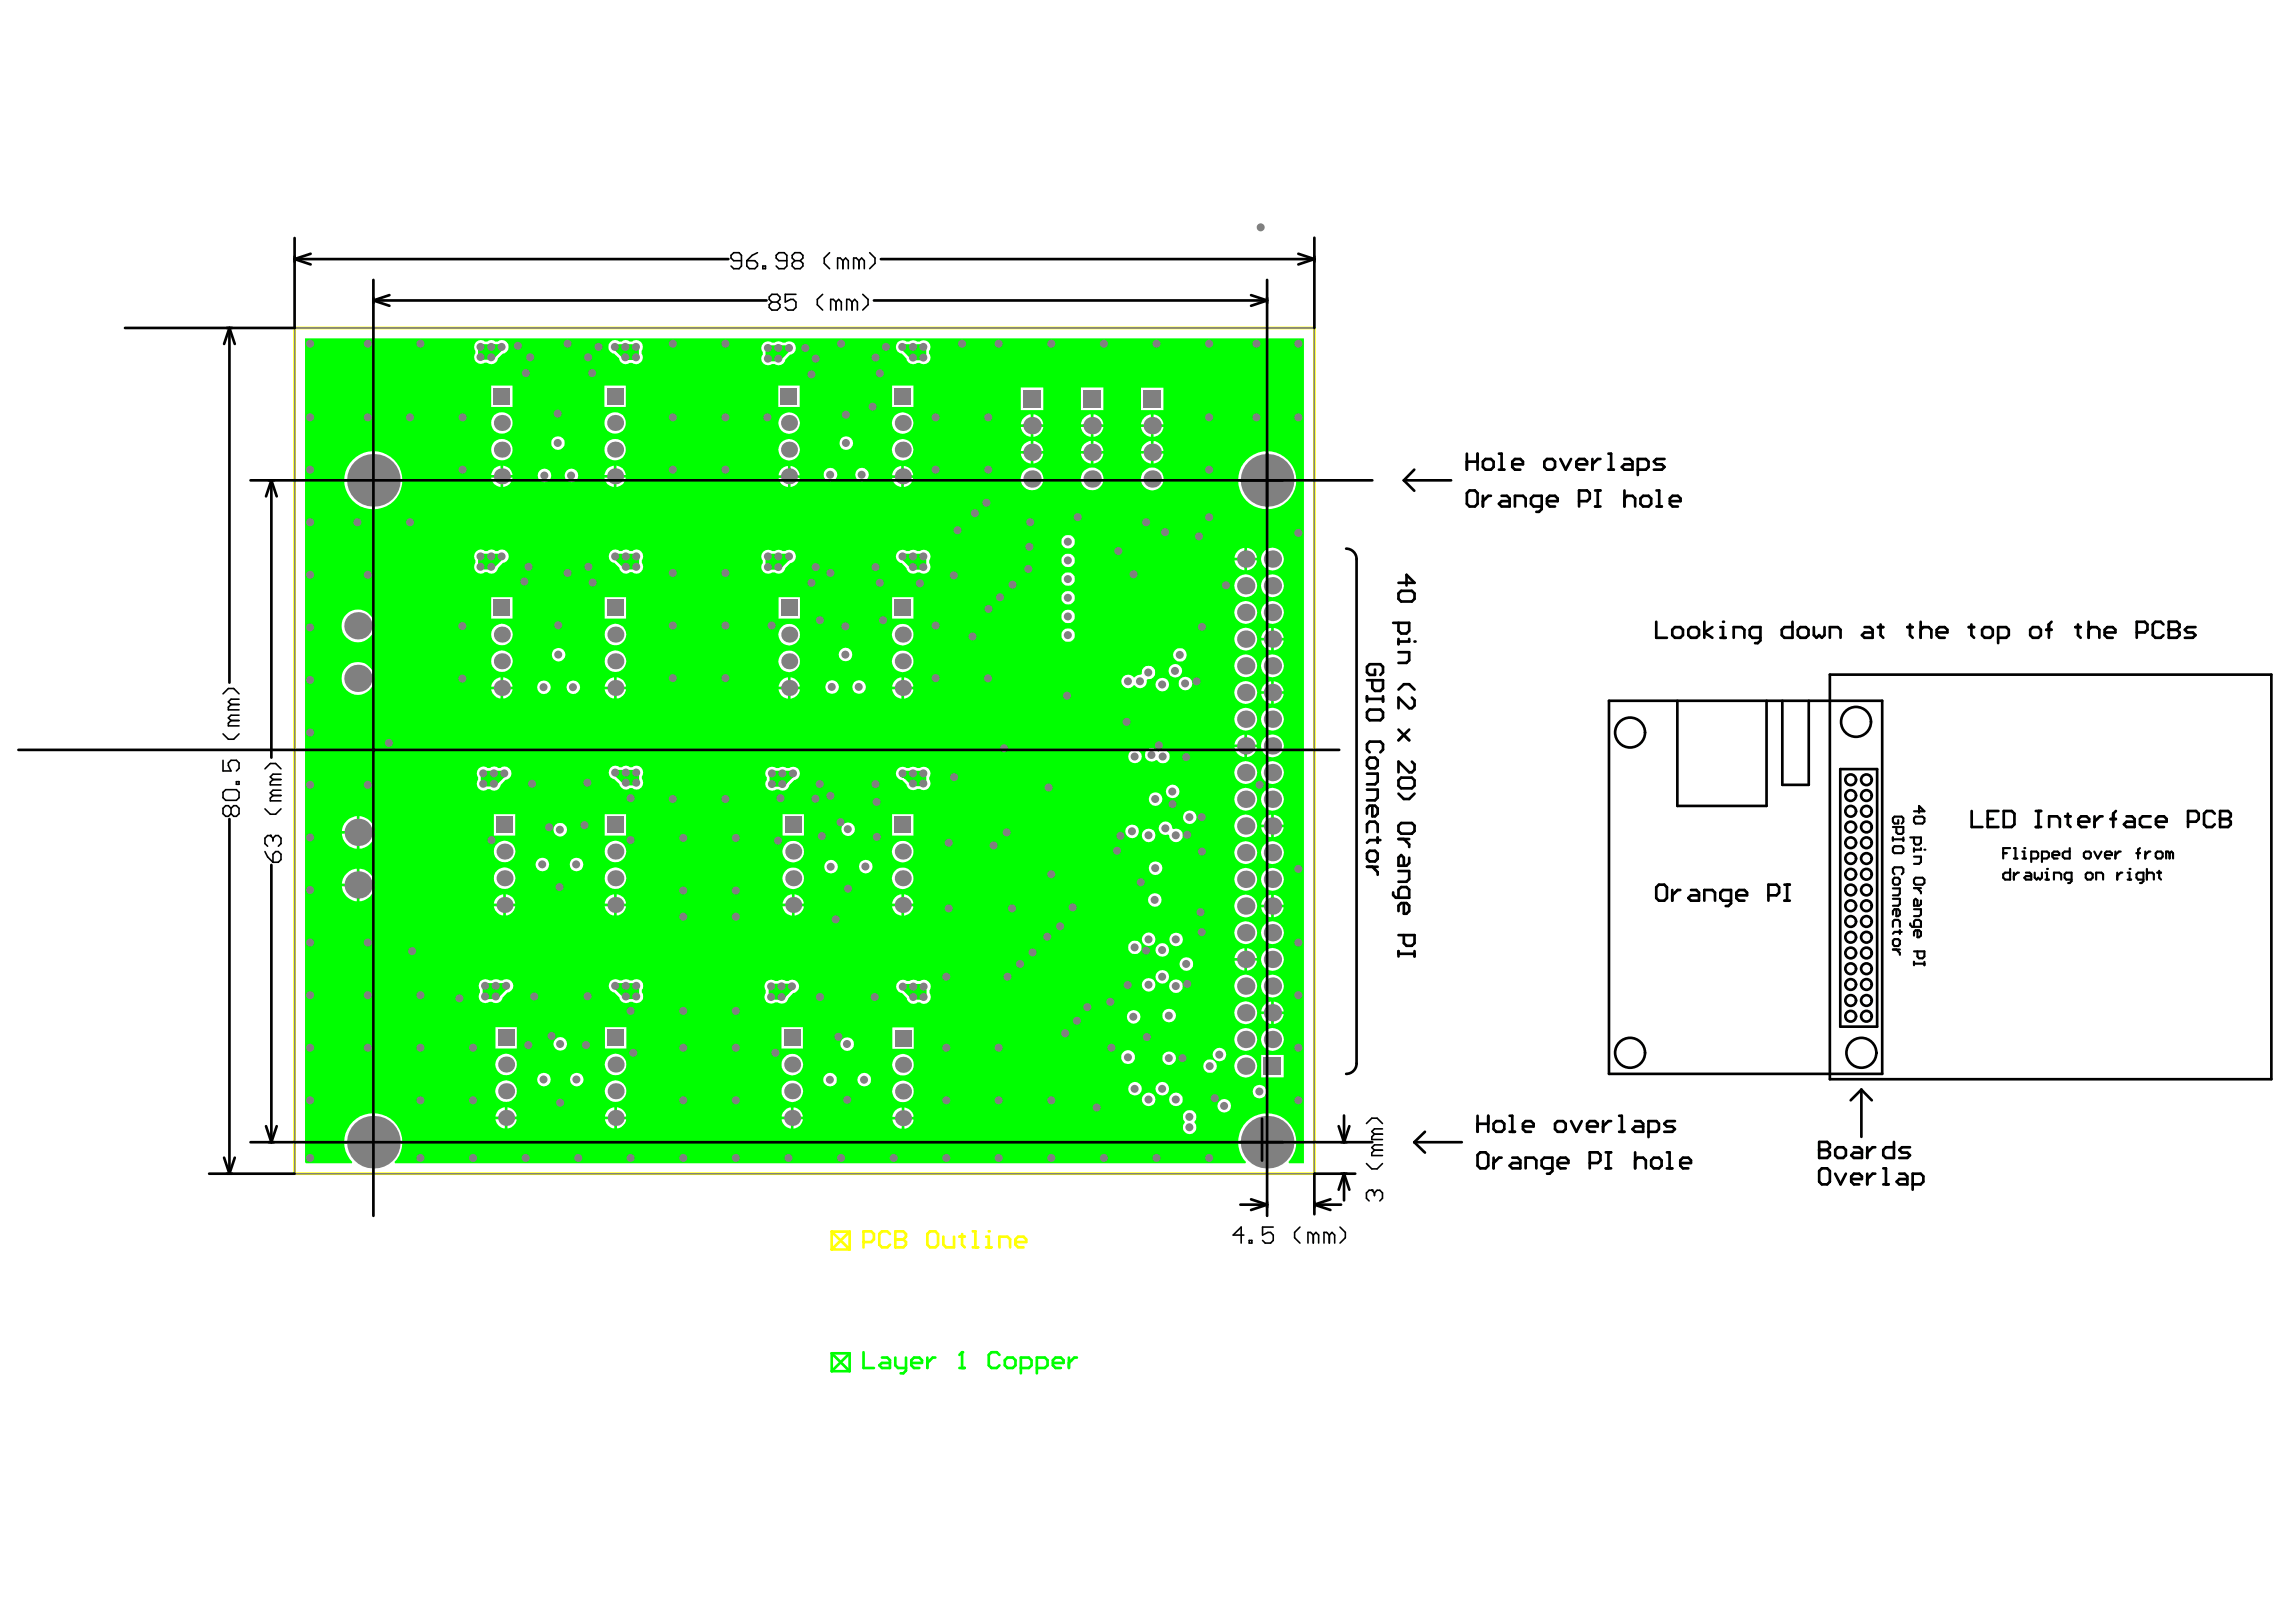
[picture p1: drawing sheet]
<svg xmlns="http://www.w3.org/2000/svg" width="289mm" height="202mm" viewBox="0 0 289 202" stroke-linecap="round" stroke-linejoin="round" font-family="sans-serif">
<path d="M37.1 41.3h128.4v106.4h-128.4z" fill="none" stroke="#808080" stroke-width=".13"/>
<g fill="none" stroke="#808080" stroke-width=".17">
<path d="M158.5 28.6h.5M158.7 28.4v.5M38.8 43.3h.5M38.8 59.1h.5M38.8 52.5h.5M39.1 43v.5M39.1 52.3v.5M39.1 58.9v.5M46.1 43.3h.5M46.1 52.5h.5M46.3 43v.5M46.3 52.3v.5"/>
<path d="M47 59.5v1.9M51.4 52.5h.5M51.6 52.3v.5M52.7 43.3h.5M53 43v.5M58 59.1h.5M58 52.5h.5M58.3 52.3v.5M58.3 58.9v.5M60.3 43.7h.5M60.3 44.9h.5M60.5 43.4v.5"/>
<path d="M60.5 44.7v.5M61.6 43.7h.5M61.6 45h.5M61.9 43.4v.5M61.9 44.7v.5M62.9 43.7h.5M62.9 53.2h.5M62.9 56.6h.5M62.9 60h.5M62.9 49.9h.5M63.2 43.4v.5M63.2 49.6v.5"/>
<path d="M63.2 53v.5M63.2 56.3v.6M63.2 59.7v.5M65 43.5h.5M65.2 43.3v.5M66 47h.5M66.2 46.7v.5M66.5 45h.5M66.8 44.7v.5M68.3 59.9h.5M68.5 59.6v.5M70 55.8h.5"/>
<path d="M70 52.1h.5M70.2 51.8v.5M70.2 55.5v.5M71.3 43.3h.5M71.5 43v.5M71.7 59.9h.5M72 59.6v.5M73.8 45h.5M74.1 44.7v.5M74.3 47h.5M74.6 46.7v.5M75.1 43.7h.5"/>
<path d="M75.4 43.4v.5M77.2 43.7h.5M77.2 53.2h.5M77.2 56.6h.5M77.2 60h.5M77.2 49.9h.5M77.4 43.4v.5M77.4 49.6v.5M77.4 53v.5M77.4 56.3v.6M77.4 59.7v.5M78.5 43.7h.5"/>
<path d="M78.5 45h.5M78.8 43.4v.5M78.8 44.7v.5M79.8 43.7h.5M79.8 45h.5M80.1 43.4v.5M80.1 44.7v.5M84.5 43.3h.5M84.5 59.1h.5M84.5 52.5h.5M84.7 43v.5M84.7 52.3v.5"/>
<path d="M84.7 58.9v.5M91.1 43.3h.5M91.1 59.1h.5M91.1 52.5h.5M91.4 43v.5M91.4 52.3v.5M91.4 58.9v.5M96.4 52.5h.5M96.4 45.1h.5M96.4 43.8h.5M96.6 52.3v.5M96.7 43.6v.5"/>
<path d="M96.7 44.9v.5M97.8 45.1h.5M97.8 43.8h.5M98 43.6v.5M98 44.9v.5M99.1 43.8h.5M99.1 53.2h.5M99.1 56.6h.5M99.1 60h.5M99.1 49.9h.5M99.3 43.6v.5M99.3 49.6v.5"/>
<path d="M99.3 53v.5M99.3 56.4v.5M99.3 59.7v.5M101.1 43.8h.5M101.4 43.6v.5M102 47.1h.5M102.2 46.9v.5M102.5 45.1h.5M102.7 44.9v.5M104.3 59.8h.5M104.5 59.5v.5M105.7 43.3h.5"/>
<path d="M105.9 43v.5M106.3 55.8h.5M106.3 52.2h.5M106.5 52v.5M106.5 55.5v.5M108.3 59.8h.5M108.5 59.5v.5M109.6 51.2h.5M109.9 51v.5M110 45h.5M110.3 44.7v.5M110.5 47h.5"/>
<path d="M110.8 46.7v.5M111.3 43.7h.5M111.6 43.4v.5M113.4 43.7h.5M113.4 53.2h.5M113.4 56.6h.5M113.4 60h.5M113.4 49.9h.5M113.7 43.4v.5M113.7 49.6v.5M113.7 53v.5M113.7 56.4v.5"/>
<path d="M113.7 59.7v.5M114.7 45h.5M114.7 43.7h.5M115 43.4v.5M115 44.7v.5M116 45h.5M116 43.7h.5M116.3 43.4v.5M116.3 44.7v.5M117.6 59.1h.5M117.6 52.5h.5M117.8 52.3v.5"/>
<path d="M117.8 58.9v.5M120.9 43.3h.5M121.2 43v.5M124.2 59.1h.5M124.2 52.5h.5M124.4 52.3v.5M124.4 58.9v.5M125.5 43.3h.5M125.8 43v.5M129.6 50.2h.7M129.6 56.9h.7M129.6 53.6h.7"/>
<path d="M129.9 49.9v.6M129.9 53.2v.7M129.9 56.6v.6M129.9 60v.6M132.1 43.3h.6M132.4 43v.5M137.2 50.2h.6M137.2 56.9h.6M137.2 53.6h.6M137.5 49.9v.6M137.5 53.2v.7M137.5 56.6v.6"/>
<path d="M137.5 60v.6M138.8 43.3h.5M139 43v.5M144.7 50.2h.7M144.7 56.9h.7M144.7 53.6h.7M145.1 49.9v.6M145.1 53.2v.7M145.1 56.6v.7M145.1 60v.6M145.4 43.3h.5M145.6 43v.5"/>
<path d="M152 43.3h.5M152 59.1h.5M152 52.5h.5M152.3 43v.5M152.3 52.3v.5M152.3 58.9v.5M157.9 43.3h.5M157.9 52.5h.5M158.2 43v.5M158.2 52.3v.5M159.5 59.5v1.9M163.3 43.3h.5"/>
<path d="M163.3 52.5h.5M163.5 43v.5M163.5 52.3v.5M38.8 72.4h.5M38.8 65.7h.5M38.8 79h.5M39.1 65.5v.5M39.1 72.1v.5M39.1 78.7v.5M44.6 78.8h.9M44.8 65.7h.5M45 65.5v.5"/>
<path d="M45.1 78.4v.8M46 60.5h2M46.1 72.4h.5M46.3 72.1v.5M51.4 65.7h.5M51.6 65.5v.5M58 78.8h.5M58.2 78.5v.5M60.3 70h.5M60.3 71.3h.5M60.5 69.8v.5M60.5 71.1v.5"/>
<path d="M61.6 70h.5M61.6 71.3h.5M61.9 69.8v.5M61.9 71.1v.5M62.9 70h.6M62.9 79.9h.6M62.9 76.5h.6M63.2 69.8v.5M63.2 76.2v.6M63.2 79.6v.5M65.8 73.2h.5M66 73v.5"/>
<path d="M66.3 71.3h.5M66.6 71.1v.5M70.1 78.7h.5M70.3 78.5v.5M71.3 72.1h.5M71.5 71.8v.6M73.8 71.3h.5M74.1 71.1v.5M74.4 73.3h.5M74.6 73.1v.5M77.2 70h.5M77.2 79.9h.5"/>
<path d="M77.2 76.5h.5M77.5 69.8v.5M77.5 76.2v.6M77.5 79.6v.5M78.5 70h.6M78.5 71.3h.6M78.8 69.8v.5M78.8 71.1v.5M79.9 70h.5M79.9 71.3h.5M80.1 69.8v.5M80.1 71.1v.5"/>
<path d="M84.5 78.7h.5M84.5 72.1h.5M84.7 71.8v.6M84.7 78.5v.5M91.1 78.7h.5M91.1 72.1h.5M91.4 71.8v.6M91.4 78.5v.5M96.4 70h.5M96.4 71.4h.5M96.7 69.8v.5M96.7 71.1v.5"/>
<path d="M96.9 78.7h.5M97.2 78.5v.5M97.8 70h.5M97.8 71.4h.5M98 69.8v.5M98 71.1v.5M99.1 70h.5M99.1 79.9h.5M99.1 76.5h.5M99.4 69.8v.5M99.4 76.3v.5M99.4 79.6v.5"/>
<path d="M102 73.4h.5M102.2 73.1v.5M102.5 71.4h.5M102.7 71.1v.5M103 78.1h.5M103.3 77.8v.5M104.3 72.1h.5M104.6 71.8v.6M106.2 78.8h.5M106.5 78.6v.5M110 71.4h.5M110.3 71.1v.5"/>
<path d="M110.6 73.4h.5M110.8 73.1v.5M111 78.1h.5M111.2 77.8v.5M113.4 70h.5M113.4 79.9h.5M113.4 76.5h.5M113.7 69.8v.5M113.7 76.3v.5M113.7 79.6v.5M114.7 70h.5M114.7 71.4h.5"/>
<path d="M115 69.8v.5M115 71.1v.5M115.6 73.4h.5M115.8 73.2v.5M116 70h.5M116 71.4h.5M116.3 69.8v.5M116.3 71.1v.5M117.6 78.7h.5M117.8 78.5v.5M119.8 72.4h.5M120.1 72.1v.6"/>
<path d="M120.3 66.7h.5M120.6 66.5v.5M122.5 79.9v.5M122.5 64.6h.5M122.8 64.4v.5M123.9 63.3h.5M124.2 63v.5M124.2 76.6h.5M124.5 76.4v.5M125.7 75.2h.5M125.9 74.9v.5M127.3 73.6h.5"/>
<path d="M127.5 73.4v.5M129.3 71.6h.5M129.4 68.8h.5M129.5 65.7h.5M129.5 71.4v.5M129.6 60.3h.7M129.6 68.6v.5M129.7 65.5v.5M134.2 79.9h.5M134.2 77.6h.5M134.2 75.2h.5M134.2 72.9h.5"/>
<path d="M134.2 70.5h.5M134.2 68.2h.5M134.5 67.9v.5M134.5 70.3v.5M134.5 72.7v.4M134.5 75v.5M134.5 77.4v.4M134.5 79.7v.5M135.4 65.1h.5M135.7 64.8v.5M137.2 60.3h.6M140.6 69.4h.5"/>
<path d="M140.8 69.1v.5M142.5 72.3h.5M142.7 72v.5M144.1 65.7h.5M144.3 65.5v.5M144.7 60.3h.7M146.5 67h.5M146.7 66.7v.5M150.7 67.5h.5M151 67.3v.5M151.1 78.9h.5M151.3 78.6v.5"/>
<path d="M152 65.1h.5M152.3 64.8v.5M154.1 73.7h.5M154.4 73.4v.5M156.5 77.1h.7M156.5 73.7h.7M156.5 70.4h.7M156.8 70v.7M156.8 73.4v.7M156.8 76.8v.6M158.5 60.5h2M159.9 77.1h.6"/>
<path d="M159.9 73.7h.6M159.9 70.4h.6M160.2 70v.7M160.2 73.4v.7M160.2 76.8v.6M163.3 67.1h.5M163.5 66.8v.5M38.8 98.8h.5M38.8 92.2h.5M38.8 85.6h.5M39.1 85.3v.5M39.1 91.9v.5"/>
<path d="M39.1 98.6v.5M44.6 85.4h.9M45.1 84.9v.9M46.1 98.8h.5M46.3 98.6v.5M48.7 93.5h.5M49 93.2v.5M58 85.4h.5M58.2 85.1v.6M60.6 97.3h.5M60.6 98.7h.5M60.9 97.1v.5"/>
<path d="M60.9 98.4v.5M61.9 97.3h.5M61.9 98.7h.5M62.2 97.1v.5M62.2 98.4v.5M62.9 86.6h.6M62.9 83.2h.6M63.2 83v.5M63.2 86.3v.5M63.3 97.3h.5M63.5 97.1v.5M66.8 98.7h.5"/>
<path d="M67 98.4v.5M68.2 86.5h.5M68.5 86.3v.5M70.1 82.4h.5M70.3 82.2v.5M71.9 86.5h.5M72.2 86.3v.5M73.7 98.5h.5M74 98.3v.5M77.2 97.2h.5M77.2 86.6h.5M77.2 83.2h.5"/>
<path d="M77.5 83v.5M77.5 86.3v.5M77.5 97v.5M78.5 98.5h.6M78.5 97.2h.6M78.8 97v.5M78.8 98.3v.5M79.9 98.5h.5M79.9 97.2h.5M80.1 97v.5M80.1 98.3v.5M84.5 85.3h.5"/>
<path d="M84.7 85.1v.5M91.1 85.3h.5M91.4 85.1v.5M96.9 97.3h.5M96.9 98.7h.5M97.2 97.1v.5M97.2 98.4v.5M98.3 97.3h.5M98.3 98.7h.5M98.5 97.1v.5M98.5 98.4v.5M99.1 86.6h.5"/>
<path d="M99.1 83.2h.5M99.4 83v.5M99.4 86.4v.5M99.6 97.3h.5M99.9 97.1v.5M103 98.7h.5M103.2 98.4v.5M104.5 86.5h.5M104.6 99.9v.5M104.7 86.2v.5M106.2 82.4h.5M106.5 82.1v.5"/>
<path d="M107.9 86.5h.5M108.1 86.2v.5M110 98.7h.5M110.3 98.4v.5M113.4 97.3h.5M113.4 86.6h.5M113.4 83.2h.5M113.7 83v.5M113.7 86.4v.5M113.7 97.1v.5M114.7 97.3h.5M114.7 98.6h.5"/>
<path d="M115 97.1v.5M115 98.3v.6M116 97.3h.5M116 98.6h.5M116.3 97.1v.5M116.3 98.3v.6M117.6 85.3h.5M117.8 85.1v.5M119.9 97.8h.5M120.1 97.5v.5M122.2 80.1h.5M124.1 85.4h.5"/>
<path d="M124.4 85.1v.6M126.2 94.2h.5M126.4 93.9v.5M131.8 99.1h.5M132 98.9v.5M134.1 87.6h.5M134.4 87.3v.5M141.6 90.9h.5M141.8 85.8h.5M141.9 90.6v.5M142 85.5v.5M142.6 95.2h.5"/>
<path d="M142.9 95v.5M143.3 85.8h.5M143.5 85.5v.5M144.3 84.6h.6M144.6 84.4v.5M144.8 95h.5M145 94.8v.5M145.7 93.8h.5M145.9 93.5v.6M146.1 86.2h.5M146.1 95.2h.6M146.3 85.9v.5"/>
<path d="M146.4 95v.5M147.4 99.6h.5M147.6 99.4v.5M147.7 84.4h.5M148 84.2v.5M148.3 82.4h.5M148.6 82.2v.5M149 86h.5M149.1 95.3h.5M149.2 85.8v.5M149.4 95v.5M150.4 85.8h.5"/>
<path d="M150.7 85.5v.5M156.5 97.2h.7M156.5 90.5h.7M156.5 87.2h.7M156.5 83.8h.7M156.5 80.4h.7M156.5 93.9h.7M156.8 80.1v.7M156.8 83.5v.6M156.8 86.8v.7M156.8 90.2v.7M156.8 93.5v.7"/>
<path d="M156.8 96.9v.7M158.3 98.8h.5M158.6 98.6v.5M159.9 97.2h.6M159.9 90.5h.6M159.9 87.2h.6M159.9 83.8h.6M159.9 80.4h.6M159.9 93.9h.6M160.2 80.1v.7M160.2 83.5v.6M160.2 86.8v.7"/>
<path d="M160.2 90.2v.7M160.2 93.5v.7M160.2 96.9v.7M38.8 118.6h.5M38.8 112h.5M38.8 105.4h.5M39.1 105.2v.5M39.1 111.8v.5M39.1 118.4v.5M44.7 104.8h.8M44.7 111.4h.8M45.1 104.4v.8"/>
<path d="M45.1 110.9v.9M46.1 118.6h.5M46.3 118.4v.5M51.6 119.7h.6M51.9 119.4v.5M61.6 105.7h.5M61.9 105.5v.5M63.3 107.2h.5M63.3 103.8h.5M63.3 110.5h.5M63.3 113.9h.5M63.5 103.6v.5"/>
<path d="M63.5 106.9v.5M63.5 110.3v.5M63.5 113.6v.5M68 108.8h.5M68.3 108.6v.5M68.9 104.1h.5M69.2 103.9v.5M70.2 111.7h.5M70.3 104.4h.5M70.5 111.4v.5M70.5 104.2v.5M72.3 108.8h.5"/>
<path d="M72.6 108.6v.5M73.4 103.9h.5M73.6 103.6v.5M77.2 107.2h.5M77.2 103.8h.5M77.2 110.5h.5M77.2 113.9h.5M77.5 103.6v.5M77.5 106.9v.5M77.5 110.3v.5M77.5 113.6v.5M79.2 105.7h.5"/>
<path d="M79.2 100.5h.5M79.4 100.2v.5M79.4 105.5v.5M84.5 100.6h.5M84.7 100.3v.5M85.8 112.1h.5M85.8 105.5h.5M85.8 115.4h.5M86 105.2v.5M86 111.8v.5M86 115.1v.5M91.1 100.6h.5"/>
<path d="M91.4 100.3v.5M92.4 112.1h.5M92.4 105.5h.5M92.4 115.4h.5M92.7 105.2v.5M92.7 111.8v.5M92.7 115.1v.5M97.7 105.8h.5M98 105.5v.5M98.1 100.5h.5M98.3 100.2v.5M99.6 107.2h.5"/>
<path d="M99.6 103.8h.5M99.6 110.5h.5M99.6 113.9h.5M99.9 103.6v.5M99.9 106.9v.6M99.9 110.3v.5M99.9 113.7v.5M102.5 100.5h.5M102.7 100.3v.5M103.2 105.2h.5M103.5 105v.5M104.3 100.2h.5"/>
<path d="M104.4 109.1h.5M104.6 108.8v.5M105 115.7h.5M105.2 115.4v.6M105.6 103.5h.5M105.9 103.2v.5M106.5 104.4h.5M106.6 111.9h.5M106.8 104.1v.5M106.8 111.6v.5M108.7 109.1h.5M109 108.8v.5"/>
<path d="M110.2 100.9h.5M110.2 105.3h.5M110.4 100.7v.5M110.4 105.1v.5M113.4 107.2h.5M113.4 103.8h.5M113.4 110.5h.5M113.4 113.9h.5M113.7 103.6v.5M113.7 106.9v.6M113.7 110.3v.5M113.7 113.7v.5"/>
<path d="M119.2 114.3h.5M119.2 106.1h.5M119.5 105.8v.5M119.5 114.1v.5M124.9 106.4h.5M125.1 106.1v.5M126.5 104.8h.5M126.8 104.5v.5M127.2 114.3h.5M127.4 114.1v.5M129.8 119.9h.5M130 119.6v.6"/>
<path d="M131.6 117.9h.5M131.9 117.6v.5M132.1 110h.6M132.4 109.8v.5M133.2 116.6h.5M133.5 116.3v.5M134.8 114.2h.5M135.1 113.9v.5M140.4 107.1h.5M140.7 106.8v.5M140.9 105.2h.5M141.1 105v.5"/>
<path d="M142.3 104.6h.5M142.5 104.4v.5M142.6 119.2h.5M142.9 119v.5M143.4 111h.5M143.6 110.8v.5M144.1 119.6h.5M144.3 119.4v.5M144.4 118.2h.5M144.4 105.1h.5M144.6 104.9v.5M144.6 118v.5"/>
<path d="M145.1 113.3h.5M145.2 109.3h.5M145.2 100.6h.5M145.4 113v.5M145.5 100.3v.5M145.5 109v.5M146.1 119.6h.5M146.3 119.3v.5M146.5 104.3h.5M146.7 104v.5M147.4 101.2h.5M147.6 100.9v.5"/>
<path d="M147.8 105.1h.5M147.8 118.2h.5M148.1 104.9v.5M148.1 118v.5M149.2 105.1h.5M149.5 104.8v.5M149.5 102.9h.5M149.8 102.6v.5M150.9 114.8h.5M151 117.3h.5M151 102.9h.5M151.1 107.2h.5"/>
<path d="M151.2 114.5v.5M151.3 102.6v.5M151.3 117.1v.5M151.3 106.9v.6M156.5 117.4h.7M156.5 104h.7M156.5 107.3h.7M156.5 110.7h.7M156.5 100.6h.7M156.5 114h.7M156.8 100.3v.6M156.8 103.6v.7"/>
<path d="M156.8 107v.7M156.8 110.3v.7M156.8 113.7v.7M156.8 117.1v.6M159.9 117.4h.6M159.9 104h.6M159.9 107.3h.6M159.9 110.7h.6M159.9 100.6h.6M159.9 114h.6M160.2 100.3v.6M160.2 103.6v.7"/>
<path d="M160.2 107v.7M160.2 110.3v.7M160.2 113.7v.7M160.2 117.1v.6M163.3 118.6h.5M163.3 109.4h.5M163.5 109.1v.5M163.5 118.4v.5M38.8 131.9h.5M38.8 125.3h.5M38.8 138.5h.5M39.1 125v.5"/>
<path d="M39.1 131.6v.5M39.1 138.2v.5M46.1 131.9h.5M46.1 125.3h.5M46.3 125v.5M46.3 131.6v.5M52.7 131.9h.5M52.7 125.3h.5M52.7 138.5h.5M53 125v.5M53 131.6v.5M53 138.2v.5"/>
<path d="M57.6 125.7h.5M57.9 125.4v.5M59.3 131.9h.5M59.3 138.5h.5M59.6 131.6v.5M59.6 138.2v.5M60.9 124.1h.5M60.9 125.4h.5M61.1 123.8v.5M61.1 125.2v.5M62.2 124.1h.5M62.2 125.4h.5"/>
<path d="M62.4 123.8v.5M62.4 125.2v.5M63.5 130.6h.5M63.5 134h.5M63.5 137.3h.5M63.5 124.1h.5M63.7 130.4v.5M63.7 133.7v.5M63.7 137.1v.5M63.8 123.8v.5M66.3 131.5h.5M66.5 131.3v.5"/>
<path d="M67 125.4h.5M67.3 125.2v.5M68.2 135.9h.5M68.5 135.6v.5M69.2 130.4h.5M69.5 130.2v.5M70.3 138.8h.5M70.3 131.4h.5M70.5 131.1v.5M70.5 138.5v.5M72.4 135.9h.5M72.6 135.6v.5"/>
<path d="M73.6 131.5h.5M73.8 125.4h.5M73.8 131.3v.5M74 125.1v.5M77.2 124.1h.5M77.2 130.6h.5M77.2 134h.5M77.2 137.3h.5M77.5 123.8v.5M77.5 130.4v.5M77.5 133.7v.5M77.5 137.1v.5"/>
<path d="M78.5 124.1h.6M78.5 125.4h.6M78.8 123.8v.5M78.8 125.2v.5M79.2 127.2h.5M79.4 127v.5M79.5 132.5h.5M79.8 132.3v.5M79.9 124.1h.5M79.9 125.4h.5M80.1 123.8v.5M80.1 125.2v.5"/>
<path d="M85.8 131.9h.5M85.8 138.5h.5M85.8 127.2h.5M86 127v.5M86 131.6v.5M86 138.2v.5M92.4 131.9h.5M92.4 138.5h.5M92.4 127.2h.5M92.7 127v.5M92.7 131.6v.5M92.7 138.2v.5"/>
<path d="M96.8 125.5h.5M96.8 124.1h.5M97.1 123.9v.5M97.1 125.2v.5M97.4 132.5h.5M97.6 132.3v.5M98.2 125.5h.5M98.2 124.1h.5M98.4 123.9v.5M98.4 125.2v.5M99.5 124.1h.5M99.5 130.6h.5"/>
<path d="M99.5 134h.5M99.5 137.3h.5M99.7 123.9v.5M99.7 130.4v.5M99.7 133.8v.5M99.7 137.1v.5M103 125.5h.5M103.3 125.2v.5M104.2 135.9h.5M104.5 135.6v.5M105.3 130.5h.6M105.6 130.3v.5"/>
<path d="M106.4 131.4h.5M106.4 138.4h.5M106.7 131.2v.5M106.7 138.2v.5M108.5 135.9h.5M108.8 135.6v.5M109.9 125.5h.5M110.2 125.3v.5M113.4 124.2h.5M113.4 137.4h.5M113.4 130.7h.5M113.4 134h.5"/>
<path d="M113.7 123.9v.5M113.7 130.4v.5M113.7 133.8v.5M113.7 137.1v.5M114.7 125.5h.5M114.7 124.2h.5M115 123.9v.5M115 125.3v.5M116.1 125.5h.5M116.1 124.2h.5M116.3 123.9v.5M116.3 125.3v.5"/>
<path d="M118.9 131.9h.5M118.9 138.5h.5M118.9 122.9h.5M119.2 122.7v.5M119.2 131.6v.5M119.2 138.2v.5M125.5 131.9h.5M125.5 138.5h.5M125.8 131.6v.5M125.8 138.2v.5M126.6 122.9h.5M126.9 122.7v.5"/>
<path d="M128.2 121.3h.5M128.4 121.1v.5M132.1 138.5h.6M132.4 138.2v.5M133.9 130.1h.5M134.1 129.8v.5M135.3 128.5h.5M135.6 128.2v.5M136.7 126.8h.5M136.9 126.5v.5M137.8 139.4h.5M138.1 139.2v.5"/>
<path d="M139.6 126.1h.5M139.7 131.9h.5M139.8 125.9v.5M139.9 131.6v.5M141.8 133.1h.5M141.8 124h.5M142 123.7v.5M142 132.8v.5M142.5 128h.5M142.6 137h.5M142.7 127.7v.5M142.9 136.8v.5"/>
<path d="M144.2 130.5h.5M144.4 138.4h.5M144.4 123.9h.5M144.4 130.3v.5M144.6 123.7v.5M144.6 138.1v.5M146.1 137h.5M146.1 122.9h.5M146.3 122.7v.5M146.3 136.8v.5M146.9 133.2h.5M146.9 127.8h.5"/>
<path d="M147.2 127.6v.5M147.2 132.9v.6M147.8 124.1h.5M147.8 138.4h.5M148.1 123.9v.5M148.1 138.1v.5M148.7 133.2h.5M148.9 132.9v.6M149.1 121.3h.5M149.2 123.8h.5M149.4 121.1v.5M149.5 123.6v.5"/>
<path d="M152.1 134.2h.5M152.3 133.9v.6M152.7 138.2h.5M153 138v.5M153.3 132.7h.5M153.5 132.5v.5M153.9 139.2h.5M154.1 138.9v.5M156.5 124.1h.7M156.5 134.2h.7M156.5 130.8h.7M156.5 127.5h.7"/>
<path d="M156.5 120.8h.7M156.8 120.4v.7M156.8 123.8v.7M156.8 127.1v.7M156.8 130.5v.7M156.8 133.9v.6M158.3 137.4h.5M158.6 137.1v.6M159.9 124.1h.6M159.9 134.2h.6M159.9 130.8h.6M159.9 127.5h.6"/>
<path d="M159.9 120.8h.6M160.2 120.4v.7M160.2 123.8v.7M160.2 127.1v.7M160.2 130.5v.7M160.2 133.9v.6M163.3 131.9h.5M163.3 125.3h.5M163.3 138.5h.5M163.5 125v.5M163.5 131.6v.5M163.5 138.2v.5"/>
<path d="M38.8 145.7h.5M39.1 145.5v.5M46 143.8h2M47 142.8v2M52.7 145.7h.5M53 145.5v.5M59.3 145.7h.5M59.6 145.5v.5M63.5 140.7h.5M63.7 140.4v.5M65.9 145.7h.5M66.2 145.5v.5"/>
<path d="M72.6 145.7h.5M72.8 145.5v.5M77.2 140.7h.5M77.5 140.4v.5M79.2 145.7h.5M79.4 145.5v.5M85.8 145.7h.5M86 145.5v.5M92.4 145.7h.5M92.7 145.5v.5M99 145.7h.5M99.3 145.5v.5"/>
<path d="M99.5 140.7h.5M99.7 140.5v.5M105.7 145.7h.5M105.9 145.5v.5M112.3 145.7h.5M112.5 145.5v.5M113.4 140.7h.5M113.7 140.5v.5M118.9 145.7h.5M119.2 145.5v.5M125.5 145.7h.5M125.8 145.5v.5"/>
<path d="M132.1 145.7h.6M132.4 145.5v.5M138.8 145.7h.5M139 145.5v.5M145.4 145.7h.5M145.6 145.5v.5M149.5 141.9h.5M149.5 140.6h.5M149.8 140.3v.5M149.8 141.6v.6M152 145.7h.5M152.3 145.5v.5"/>
<path d="M158.5 143.8h2M159.5 142.8v2"/>
</g>
<path d="M37.1 41.3h128.4v106.4h-128.4zM104.7 155v2.3M104.7 157.3h2.3M104.7 155h2.3M104.7 155l2.3 2.3M107 155v2.3M107 155l-2.3 2.3M108.7 156.3h1l.3-.3v-.7l-.3-.3h-1v2M112 155.3l-.3-.3h-.7l-.3 .3v1.4l.3 .3h.7l.3-.3M112.7 155v2h1l.4-.3v-.4l-.4-.3h-1" fill="none" stroke="#ff0" stroke-width=".34"/>
<circle cx="112.7" cy="156" r=".17" fill="#ff0"/>
<path d="M112.7 155h1l.4 .3v.4l-.4 .3h-1M116.7 155.3l.4-.3h.7l.3 .3v1.4l-.3 .3h-.7l-.4-.3zM118.8 155.7v1l.3 .3h1v-1.3M120.8 155.7h.7M121.1 155.3v1.4l.4 .3M122.5 155h.3v2M122.5 157h.6M124.1 157h.7M124.1 155.7h.4v1.3" fill="none" stroke="#ff0" stroke-width=".34"/>
<circle cx="124.5" cy="155" r=".17" fill="#ff0"/>
<path d="M125.8 157v-1.3h1l.4 .3v1M127.8 156.3h1.4v-.3l-.3-.3h-.7l-.4 .3v.7l.4 .3h.7" fill="none" stroke="#ff0" stroke-width=".34"/>
<path d="M37.1 41.3h128.4v106.4h-128.4z" fill="none" stroke="#808080" stroke-width=".13"/>
<g fill="#0f0">
<path d="M60.4 43.5h2.9v.3l-1.3 1.3h-1.6z"/>
<path d="M77.3 43.5h2.9v1.6h-1.6l-1.3-1.3z"/>
<path d="M113.5 43.6h2.9v1.5h-1.6l-1.3-1.3z"/>
<path d="M60.7 97.2h3v.3l-1.4 1.3h-1.6z"/>
<path d="M60.4 69.9h2.9v.3l-1.3 1.3h-1.6z"/>
<path d="M77.3 97.1h3v1.6h-1.6l-1.4-1.3z"/>
<path d="M77.3 69.9h3v1.6h-1.6l-1.4-1.3z"/>
<path d="M113.5 97.2h2.9v1.6h-1.6l-1.3-1.3z"/>
<path d="M113.5 69.9h2.9v1.6h-1.6l-1.3-1.3z"/>
<path d="M61 123.9h2.9v.3l-1.3 1.4h-1.6z"/>
<path d="M77.3 123.9h3v1.7h-1.6l-1.4-1.4z"/>
<path d="M113.6 124h2.8v1.6h-1.5l-1.3-1.3z"/>
<path d="M96.6 43.7h2.9v.2l-1.3 1.4h-1.6z"/>
<path d="M97.1 97.2h2.9v.3l-1.3 1.3h-1.6z"/>
<path d="M96.6 69.9h2.9v.3l-1.3 1.3h-1.6z"/>
<path d="M97 124h2.9v.3l-1.3 1.3h-1.6z"/>
<path d="M38.4 42.6h125.8v103.8h-1.9l-.1-.1a3.9 3.9 0 0 0 1-2.4h-7.3a3.5 3.5 0 0 0 1 2.4l-.1 .1h-107.1v-.1a3.4 3.4 0 0 0 .9-2.4h-7.3a3.3 3.3 0 0 0 1.1 2.4l-.1 .1h-5.8l-.1-.1zM76.8 43.1a.84 .84 0 0 0-.2 .8 .84 .84 0 0 0 .7 .6l.6 .6a.82 .82 0 0 0 1.4 .6h.3a.84 .84 0 0 0 1.1-.1 .84 .84 0 0 0 .1-1.1v-.3a.84 .84 0 0 0-.1-1.1 .84 .84 0 0 0-1.1-.1h-.3a.69 .69 0 0 0-1 0h-.4a.78 .78 0 0 0-1.1 .1zM59.9 43.1a.87 .87 0 0 0 0 1.1v.3a.84 .84 0 0 0 0 1.1 .84 .84 0 0 0 1.1 0h.3a.84 .84 0 0 0 1.4-.5l.6-.6a.85 .85 0 0 0 .7-1.2 .85 .85 0 0 0-1.3-.3h-.4a.69 .69 0 0 0-.9 0h-.4a.78 .78 0 0 0-1.1 .1zM113 43.1a.86 .86 0 0 0-.2 .8 .86 .86 0 0 0 .7 .6l.6 .6a.85 .85 0 0 0 1.4 .6h.3a.83 .83 0 0 0 1.1-.1 .83 .83 0 0 0 0-1.1v-.3a.83 .83 0 0 0 0-1.1 .83 .83 0 0 0-1.1-.1h-.3a.84 .84 0 0 0-1 0h-.4a.87 .87 0 0 0-1.1 .1zM96.1 43.2a.77 .77 0 0 0-.1 1.1v.3a.83 .83 0 0 0 .1 1.1 .83 .83 0 0 0 1.1 .1h.3a.85 .85 0 0 0 1.4-.5l.6-.7a.84 .84 0 0 0 .6-1.1 .84 .84 0 0 0-1.2-.4h-.4a.84 .84 0 0 0-1 0h-.3a.82 .82 0 0 0-1.1 .1zM76.1 48.5v2.7h2.7v-2.7zM61.8 48.5v2.7h2.7v-2.7zM112.3 48.5v2.7h2.7v-2.7zM98 48.5v2.7h2.7v-2.7zM136.1 48.8v2.8h2.8v-2.8zM128.5 48.8v2.8h2.8v-2.8zM143.6 48.8v2.8h2.9v-2.8zM137.7 52.2v1.2h1.2a1.41 1.41 0 0 0-1.2-1.2zM136.5 52.6l-.3 .2-.1 .6h1.2v-1.2h-.2zM130.1 52.2v1.2h1.2a1.41 1.41 0 0 0-1.2-1.2zM128.9 52.6l-.2 .2-.2 .6h1.3v-1.2h-.2zM145.2 52.2v1.2h1.3a1.41 1.41 0 0 0-1.3-1.2zM144.1 52.6l-.3 .3-.2 .5h1.3v-1.2l-.5 .1zM76.1 53.2a1.35 1.35 0 0 0 2.7 0 1.35 1.35 0 0 0-2.7 0zM61.8 53.2a1.35 1.35 0 0 0 2.7 0 1.35 1.35 0 0 0-2.7 0zM112.3 53.2a1.35 1.35 0 0 0 2.7 0 1.35 1.35 0 0 0-2.7 0zM98 53.2a1.35 1.35 0 0 0 2.7 0 1.35 1.35 0 0 0-2.7 0zM137.7 53.7v1.3a1.41 1.41 0 0 0 1.2-1.3zM136.1 53.7a1.41 1.41 0 0 0 1.2 1.3v-1.3zM130.1 53.7v1.3a1.41 1.41 0 0 0 1.2-1.3zM128.5 53.7a1.41 1.41 0 0 0 1.3 1.3v-1.3zM145.2 53.7v1.3a1.41 1.41 0 0 0 1.3-1.3zM143.6 53.7a1.41 1.41 0 0 0 1.3 1.3v-1.3zM69.4 55.8a.86 .86 0 0 0 1.7 0 .86 .86 0 0 0-1.7 0zM105.7 55.8a.86 .86 0 0 0 1.7 0 .86 .86 0 0 0-1.7 0zM137.7 55.5v1.3h1.2a1.4 1.4 0 0 0-1.2-1.3zM136.5 55.9l-.3 .3-.1 .6h1.2v-1.3zM130.1 55.5v1.3h1.2a1.4 1.4 0 0 0-1.2-1.3zM128.9 55.9l-.2 .3-.2 .6h1.3v-1.3zM145.2 55.5v1.3h1.3a1.41 1.41 0 0 0-1.3-1.3zM144.1 55.9l-.3 .3-.2 .6h1.3v-1.3h-.2zM76.1 56.6a1.35 1.35 0 0 0 2.7 0 1.35 1.35 0 0 0-2.7 0zM61.8 56.6a1.35 1.35 0 0 0 2.7 0 1.35 1.35 0 0 0-2.7 0zM112.3 56.6a1.35 1.35 0 0 0 2.7 0 1.35 1.35 0 0 0-2.7 0zM98 56.6a1.35 1.35 0 0 0 2.7 0 1.35 1.35 0 0 0-2.7 0zM137.7 57.1v1.2a1.41 1.41 0 0 0 1.2-1.2zM136.1 57.1a1.41 1.41 0 0 0 1.2 1.2v-1.2zM130.1 57.1v1.2a1.41 1.41 0 0 0 1.2-1.2zM128.5 57.1a1.41 1.41 0 0 0 1.3 1.2v-1.2zM145.2 57.1v1.2a1.41 1.41 0 0 0 1.3-1.2zM143.6 57.1a1.41 1.41 0 0 0 1.3 1.2v-1.2zM77.6 58.6v1.2h1.2a1.27 1.27 0 0 0-1.2-1.2zM76.5 59l-.4 .8h1.2v-1.2zM63.4 58.6v1.2h1.1a1.27 1.27 0 0 0-1.1-1.2zM62.2 59l-.4 .8h1.2v-1.2zM113.8 58.6v1.2h1.2a1.27 1.27 0 0 0-1.2-1.2zM112.7 59l-.2 .3-.2 .5h1.2v-1.2l-.6 .2zM99.5 58.6v1.2h1.2a1.28 1.28 0 0 0-1.2-1.2zM98.4 59l-.2 .3-.2 .5h1.2v-1.2l-.5 .2zM159.7 56.8v3.5h3.5a3.7 3.7 0 0 0-3.5-3.5zM156.9 57.9a3.4 3.4 0 0 0-1 2.4h3.5v-3.5a3.6 3.6 0 0 0-2.5 1.1zM47.2 56.8v3.5h3.4a3.6 3.6 0 0 0-3.4-3.5zM44.4 57.9a3.6 3.6 0 0 0-1.1 2.4h3.5v-3.5a3.5 3.5 0 0 0-2.4 1.1zM107.7 59.7a.86 .86 0 0 0 1.7 0 .86 .86 0 0 0-1.7 0zM103.7 59.7a.86 .86 0 0 0 1.7 0 .86 .86 0 0 0-1.7 0zM71.1 59.8a.87 .87 0 0 0 1.7 0 .87 .87 0 0 0-1.7 0zM67.7 59.8a.87 .87 0 0 0 1.7 0 .87 .87 0 0 0-1.7 0zM77.6 60.1v1.2a1.27 1.27 0 0 0 1.2-1.2zM76.1 60.1a1.27 1.27 0 0 0 1.2 1.2v-1.2zM63.4 60.1v1.2a1.27 1.27 0 0 0 1.1-1.2zM61.8 60.1a1.27 1.27 0 0 0 1.2 1.2v-1.2zM113.8 60.2v1.1a1.28 1.28 0 0 0 1.2-1.1zM112.3 60.2a1.29 1.29 0 0 0 1.2 1.1v-1.1zM99.5 60.2v1.1a1.29 1.29 0 0 0 1.2-1.1zM98 60.2a1.28 1.28 0 0 0 1.2 1.1v-1.1zM136.1 60.3a1.43 1.43 0 0 0 2.8 0 1.43 1.43 0 0 0-2.8 0zM128.5 60.3a1.45 1.45 0 0 0 2.9 0 1.45 1.45 0 0 0-2.9 0zM143.6 60.3a1.45 1.45 0 0 0 2.9 0 1.45 1.45 0 0 0-2.9 0zM159.7 60.6v3.5a3.6 3.6 0 0 0 3.5-3.5zM155.9 60.6a3.6 3.6 0 0 0 3.5 3.5v-3.5zM47.2 60.6v3.5a3.6 3.6 0 0 0 3.4-3.5zM43.3 60.6a3.6 3.6 0 0 0 3.5 3.5v-3.5zM133.6 68.2a.86 .86 0 0 0 1.7 0 .86 .86 0 0 0-1.7 0zM76.9 69.4a.83 .83 0 0 0-.2 .9 .83 .83 0 0 0 .6 .5l.7 .7a.8 .8 0 0 0 1.3 .5h.3a.84 .84 0 0 0 1.1-.1 .84 .84 0 0 0 .1-1.1v-.3a.83 .83 0 0 0-.1-1.1 .83 .83 0 0 0-1.1 0h-.3a.69 .69 0 0 0-1 0h-.3a.78 .78 0 0 0-1.1 0zM59.9 69.4a.82 .82 0 0 0 0 1.1v.3a.84 .84 0 0 0 0 1.1 .84 .84 0 0 0 1.1 .1h.4a.82 .82 0 0 0 1.3-.5l.6-.7a.84 .84 0 0 0 .7-1.1 .84 .84 0 0 0-1.3-.3h-.3a.73 .73 0 0 0-1 0h-.4a.78 .78 0 0 0-1.1 0zM113 69.4a.84 .84 0 0 0-.2 .9 .84 .84 0 0 0 .7 .6l.6 .6a.85 .85 0 0 0 1.4 .5h.3a.84 .84 0 0 0 1.1 0 .84 .84 0 0 0 .1-1.1v-.4a.84 .84 0 0 0-.1-1.1 .84 .84 0 0 0-1.1 0h-.3a.84 .84 0 0 0-1 0h-.4a.82 .82 0 0 0-1.1 0zM96.1 69.4a.77 .77 0 0 0-.1 1.1v.4a.84 .84 0 0 0 .1 1.1 .84 .84 0 0 0 1.1 0h.3a.83 .83 0 0 0 1.4-.5l.6-.6a.84 .84 0 0 0 .6-1.2 .84 .84 0 0 0-1.2-.3h-.4a.79 .79 0 0 0-1 0h-.3a.87 .87 0 0 0-1.1 0zM157 69v1.2h1.2a1.41 1.41 0 0 0-1.2-1.2zM155.8 69.4l-.2 .3-.2 .5h1.3v-1.2l-.6 .1zM133.6 70.6a.86 .86 0 0 0 1.7 0 .86 .86 0 0 0-1.7 0zM157 70.5v1.3a1.41 1.41 0 0 0 1.2-1.3zM155.4 70.5a1.41 1.41 0 0 0 1.3 1.3v-1.3zM158.8 70.4a1.43 1.43 0 0 0 2.8 0 1.43 1.43 0 0 0-2.8 0zM133.6 72.9a.86 .86 0 0 0 1.7 0 .86 .86 0 0 0-1.7 0zM158.8 73.7a1.43 1.43 0 0 0 2.8 0 1.43 1.43 0 0 0-2.8 0zM155.4 73.7a1.45 1.45 0 0 0 2.9 0 1.45 1.45 0 0 0-2.9 0zM133.6 75.3a.86 .86 0 0 0 1.7 0 .86 .86 0 0 0-1.7 0zM76.1 75.2v2.7h2.7v-2.7zM61.8 75.2v2.7h2.7v-2.7zM112.3 75.2v2.7h2.7v-2.7zM98 75.2v2.7h2.7v-2.7zM133.6 77.6a.86 .86 0 0 0 1.7 0 .86 .86 0 0 0-1.7 0zM158.8 77.1a1.43 1.43 0 0 0 2.8 0 1.43 1.43 0 0 0-2.8 0zM155.4 77.1a1.45 1.45 0 0 0 2.9 0 1.45 1.45 0 0 0-2.9 0zM160.4 79v1.3h1.2a1.41 1.41 0 0 0-1.2-1.3zM159.2 79.4l-.3 .3-.1 .6h1.2v-1.3l-.5 .2zM133.6 80a.86 .86 0 0 0 1.7 0 .86 .86 0 0 0-1.7 0zM43 78.8a2.07 2.07 0 0 0 4.1 0 2.07 2.07 0 0 0-4.1 0zM76.1 79.9a1.36 1.36 0 0 0 2.7 0 1.36 1.36 0 0 0-2.7 0zM61.8 79.9a1.36 1.36 0 0 0 2.7 0 1.36 1.36 0 0 0-2.7 0zM112.3 79.9a1.35 1.35 0 0 0 2.7 0 1.35 1.35 0 0 0-2.7 0zM98 79.9a1.35 1.35 0 0 0 2.7 0 1.35 1.35 0 0 0-2.7 0zM160.4 80.6v1.3a1.41 1.41 0 0 0 1.2-1.3zM158.8 80.6a1.41 1.41 0 0 0 1.2 1.3v-1.3zM155.4 80.4a1.45 1.45 0 0 0 2.9 0 1.45 1.45 0 0 0-2.9 0zM105.6 82.4a.87 .87 0 0 0 1.7 0 .87 .87 0 0 0-1.7 0zM69.5 82.4a.85 .85 0 0 0 1.7 0 .85 .85 0 0 0-1.7 0zM147.7 82.4a.86 .86 0 0 0 1.7 0 .86 .86 0 0 0-1.7 0zM76.1 83.2a1.36 1.36 0 0 0 2.7 0 1.36 1.36 0 0 0-2.7 0zM61.8 83.2a1.36 1.36 0 0 0 2.7 0 1.36 1.36 0 0 0-2.7 0zM112.3 83.2a1.35 1.35 0 0 0 2.7 0 1.35 1.35 0 0 0-2.7 0zM98 83.2a1.35 1.35 0 0 0 2.7 0 1.35 1.35 0 0 0-2.7 0zM141.4 85.1a.85 .85 0 0 0 .1 1.3 .85 .85 0 0 0 1.2-.1h.2a.83 .83 0 0 0 1 .2 .83 .83 0 0 0 .5-.9l.1-.1a.85 .85 0 0 0 .9-.9 .85 .85 0 0 0-.9-.8 .85 .85 0 0 0-.8 1l-.1 .1a.85 .85 0 0 0-.7 .3h-.2a.85 .85 0 0 0-1.3-.1zM158.8 83.8a1.43 1.43 0 0 0 2.8 0 1.43 1.43 0 0 0-2.8 0zM155.4 83.8a1.45 1.45 0 0 0 2.9 0 1.45 1.45 0 0 0-2.9 0zM147.1 84.4a.86 .86 0 0 0 1.7 0 .86 .86 0 0 0-1.7 0zM77.6 85.2v1.2h1.2a1.27 1.27 0 0 0-1.2-1.2zM76.5 85.6l-.2 .3-.2 .5h1.2v-1.2l-.5 .2zM63.4 85.2v1.2h1.1a1.27 1.27 0 0 0-1.1-1.2zM62.2 85.6l-.2 .3-.2 .5h1.2v-1.2l-.5 .2zM113.8 85.2v1.2h1.2a1.37 1.37 0 0 0-1.2-1.2zM112.7 85.7l-.2 .2-.2 .5h1.2v-1.2l-.6 .2zM99.5 85.2v1.2h1.2a1.37 1.37 0 0 0-1.2-1.2zM98.4 85.7l-.2 .2-.2 .5h1.2v-1.2l-.5 .2zM148.4 86a.86 .86 0 0 0 1.7 0 .86 .86 0 0 0-1.7 0zM160.4 85.8v1.2h1.2a1.41 1.41 0 0 0-1.2-1.2zM159.2 86.2l-.3 .3-.1 .5h1.2v-1.2l-.5 .1zM145.5 86.2a.86 .86 0 0 0 1.7 0 .86 .86 0 0 0-1.7 0zM107.3 86.5a.86 .86 0 0 0 1.7 0 .86 .86 0 0 0-1.7 0zM103.9 86.5a.86 .86 0 0 0 1.7 0 .86 .86 0 0 0-1.7 0zM71.3 86.5a.85 .85 0 0 0 1.7 0 .85 .85 0 0 0-1.7 0zM67.6 86.5a.85 .85 0 0 0 1.7 0 .85 .85 0 0 0-1.7 0zM43 85.4a2.06 2.06 0 0 0 4.1 0 2.06 2.06 0 0 0-4.1 0zM77.6 86.8v1.1a1.28 1.28 0 0 0 1.2-1.1zM76.1 86.8a1.37 1.37 0 0 0 1.2 1.1v-1.1zM63.4 86.8v1.1a1.28 1.28 0 0 0 1.1-1.1zM61.8 86.8a1.37 1.37 0 0 0 1.2 1.1v-1.1zM113.8 86.8v1.1a1.28 1.28 0 0 0 1.2-1.1zM112.3 86.8a1.27 1.27 0 0 0 1.2 1.1v-1.1zM99.5 86.8v1.1a1.28 1.28 0 0 0 1.2-1.1zM98 86.8a1.27 1.27 0 0 0 1.2 1.1v-1.1zM160.4 87.3v1.3a1.41 1.41 0 0 0 1.2-1.3zM158.8 87.3a1.41 1.41 0 0 0 1.2 1.3v-1.3zM155.4 87.2a1.45 1.45 0 0 0 2.9 0 1.45 1.45 0 0 0-2.9 0zM158.8 90.5a1.43 1.43 0 0 0 2.8 0 1.43 1.43 0 0 0-2.8 0zM155.4 90.5a1.45 1.45 0 0 0 2.9 0 1.45 1.45 0 0 0-2.9 0zM157 92.5v1.2h1.2a1.41 1.41 0 0 0-1.2-1.2zM155.8 92.9l-.2 .3-.2 .5h1.3v-1.2l-.6 .1zM157 94.1v1.2a1.41 1.41 0 0 0 1.2-1.2zM155.4 94.1a1.41 1.41 0 0 0 1.3 1.2v-1.2zM158.8 93.9a1.43 1.43 0 0 0 2.8 0 1.43 1.43 0 0 0-2.8 0zM142 95.2a.86 .86 0 0 0 1.7 0 .86 .86 0 0 0-1.7 0zM144.4 94.4a.84 .84 0 0 0 0 1.2 .84 .84 0 0 0 1.1 .1h.2a.85 .85 0 0 0 1.2 .2 .85 .85 0 0 0 .2-1.2 .85 .85 0 0 0-1.2-.1h-.2a.81 .81 0 0 0-1.3-.2zM76.9 96.6a.86 .86 0 0 0 .4 1.5l.7 .6a.8 .8 0 0 0 1.3 .5h.3a.84 .84 0 0 0 1.1-.1 .84 .84 0 0 0 .1-1.1v-.3a.84 .84 0 0 0-.1-1.1 .84 .84 0 0 0-1.1 0h-.3a.69 .69 0 0 0-1 0h-.3a.78 .78 0 0 0-1.1 0zM60.3 96.7a.82 .82 0 0 0-.1 1.1v.3a.84 .84 0 0 0 .1 1.2 .84 .84 0 0 0 1.1 0h.3a.82 .82 0 0 0 1.3-.5l.7-.7a.84 .84 0 0 0 .6-1.1 .84 .84 0 0 0-1.3-.3h-.3a.73 .73 0 0 0-1 0h-.3a.78 .78 0 0 0-1.1 0zM113 96.7a.83 .83 0 0 0-.2 .9 .83 .83 0 0 0 .8 .6l.5 .6a.85 .85 0 0 0 1.4 .5h.3a.84 .84 0 0 0 1.1-.1 .84 .84 0 0 0 .1-1.1v-.3a.84 .84 0 0 0-.1-1 .84 .84 0 0 0-1.1-.1h-.3a.84 .84 0 0 0-1 0h-.4a.82 .82 0 0 0-1.1 0zM96.6 96.7a.77 .77 0 0 0-.1 1.1v.4a.84 .84 0 0 0 .1 1.1 .84 .84 0 0 0 1.1 .1h.4a.83 .83 0 0 0 1.3-.6l.6-.6a.84 .84 0 0 0 .6-1.2 .84 .84 0 0 0-1.2-.3h-.4a.79 .79 0 0 0-.9 0h-.4a.87 .87 0 0 0-1.1 0zM158.8 97.2a1.43 1.43 0 0 0 2.8 0 1.43 1.43 0 0 0-2.8 0zM155.4 97.2a1.45 1.45 0 0 0 2.9 0 1.45 1.45 0 0 0-2.9 0zM146.8 99.6a.86 .86 0 0 0 1.7 0 .86 .86 0 0 0-1.7 0zM144.6 100.6a.85 .85 0 0 0 1.7 0 .85 .85 0 0 0-1.7 0zM158.8 100.6a1.43 1.43 0 0 0 2.8 0 1.43 1.43 0 0 0-2.8 0zM155.4 100.6a1.45 1.45 0 0 0 2.9 0 1.45 1.45 0 0 0-2.9 0zM148.9 102.9a.85 .85 0 0 0 1.7 0 .85 .85 0 0 0-1.7 0zM160.4 102.5v1.3h1.2a1.41 1.41 0 0 0-1.2-1.3zM159.2 103l-.3 .3-.1 .5h1.2v-1.3l-.5 .2zM45.3 102.7v1.9h1.8a2.02 2.02 0 0 0-1.8-1.9zM43.6 103.3a1.85 1.85 0 0 0-.6 1.3h1.9v-1.9a2.35 2.35 0 0 0-1.3 .6zM76.1 102.5v2.7h2.7v-2.7zM62.2 102.5v2.7h2.7v-2.7zM112.3 102.5v2.7h2.7v-2.7zM98.5 102.5v2.7h2.7v-2.7zM105.9 104.4a.85 .85 0 0 0 1.7 0 .85 .85 0 0 0-1.7 0zM69.7 104.4a.85 .85 0 0 0 1.7 0 .85 .85 0 0 0-1.7 0zM160.4 104.1v1.3a1.41 1.41 0 0 0 1.2-1.3zM158.8 104.1a1.41 1.41 0 0 0 1.2 1.3v-1.3zM155.4 104a1.45 1.45 0 0 0 2.9 0 1.45 1.45 0 0 0-2.9 0zM141.7 104.6a.86 .86 0 0 0 1.7 0 .86 .86 0 0 0-1.7 0zM146.1 103.7a.84 .84 0 0 0-.1 1 .84 .84 0 0 0 1 .3l.2 .1a.85 .85 0 0 0 1 .9 .85 .85 0 0 0 .7-1.1 .85 .85 0 0 0-1.2-.5l-.1-.1a.84 .84 0 0 0-.5-.8 .84 .84 0 0 0-1 .2zM143.8 105.2a.86 .86 0 0 0 1.7 0 .86 .86 0 0 0-1.7 0zM45.3 104.9v1.9a1.96 1.96 0 0 0 1.8-1.9zM43 104.9a2.02 2.02 0 0 0 1.9 1.9v-1.9zM76.1 107.2a1.36 1.36 0 0 0 2.7 0 1.36 1.36 0 0 0-2.7 0zM62.2 107.2a1.36 1.36 0 0 0 2.7 0 1.36 1.36 0 0 0-2.7 0zM112.3 107.2a1.35 1.35 0 0 0 2.7 0 1.35 1.35 0 0 0-2.7 0zM98.5 107.2a1.35 1.35 0 0 0 2.7 0 1.35 1.35 0 0 0-2.7 0zM158.8 107.3a1.43 1.43 0 0 0 2.8 0 1.43 1.43 0 0 0-2.8 0zM155.4 107.3a1.45 1.45 0 0 0 2.9 0 1.45 1.45 0 0 0-2.9 0zM71.7 108.8a.9 .9 0 0 0 1.8 0 .9 .9 0 0 0-1.8 0zM67.4 108.8a.9 .9 0 0 0 1.8 0 .9 .9 0 0 0-1.8 0zM108.1 109.1a.85 .85 0 0 0 1.7 0 .85 .85 0 0 0-1.7 0zM103.8 109.1a.86 .86 0 0 0 1.7 0 .86 .86 0 0 0-1.7 0zM144.6 109.3a.85 .85 0 0 0 1.7 0 .85 .85 0 0 0-1.7 0zM45.3 109.3v1.9h1.8a2.02 2.02 0 0 0-1.8-1.9zM43.6 109.9a1.85 1.85 0 0 0-.6 1.3h1.9v-1.9a1.85 1.85 0 0 0-1.3 .6zM76.1 110.5a1.36 1.36 0 0 0 2.7 0 1.36 1.36 0 0 0-2.7 0zM62.2 110.5a1.36 1.36 0 0 0 2.7 0 1.36 1.36 0 0 0-2.7 0zM112.3 110.6a1.35 1.35 0 0 0 2.7 0 1.35 1.35 0 0 0-2.7 0zM98.5 110.6a1.35 1.35 0 0 0 2.7 0 1.35 1.35 0 0 0-2.7 0zM158.8 110.7a1.43 1.43 0 0 0 2.8 0 1.43 1.43 0 0 0-2.8 0zM155.4 110.7a1.45 1.45 0 0 0 2.9 0 1.45 1.45 0 0 0-2.9 0zM45.3 111.6v1.8a1.96 1.96 0 0 0 1.8-1.8zM43 111.6a2.02 2.02 0 0 0 1.9 1.8v-1.8zM77.6 112.6v1.1h1.2a1.27 1.27 0 0 0-1.2-1.1zM76.5 112.9l-.2 .3-.2 .5h1.2v-1.1l-.5 .1zM63.7 112.6v1.1h1.2a1.27 1.27 0 0 0-1.2-1.1zM62.6 112.9l-.3 .3-.1 .5h1.2v-1.1l-.6 .1zM113.8 112.6v1.1h1.2a1.37 1.37 0 0 0-1.2-1.1zM112.7 113l-.2 .2-.2 .5h1.2v-1.1l-.6 .1zM100 112.6v1.1h1.2a1.37 1.37 0 0 0-1.2-1.1zM98.9 113l-.2 .2-.2 .5h1.2v-1.1l-.5 .1zM160.4 112.6v1.3h1.2a1.41 1.41 0 0 0-1.2-1.3zM159.2 113l-.3 .3-.1 .6h1.2v-1.3l-.5 .2zM144.5 113.3a.86 .86 0 0 0 1.7 0 .86 .86 0 0 0-1.7 0zM77.6 114.1v1.1a1.28 1.28 0 0 0 1.2-1.1zM76.1 114.1a1.37 1.37 0 0 0 1.2 1.1v-1.1zM63.7 114.1v1.1a1.28 1.28 0 0 0 1.2-1.1zM62.2 114.1a1.37 1.37 0 0 0 1.2 1.1v-1.1zM113.8 114.1v1.1a1.28 1.28 0 0 0 1.2-1.1zM112.3 114.1a1.27 1.27 0 0 0 1.2 1.1v-1.1zM100 114.1v1.1a1.28 1.28 0 0 0 1.2-1.1zM98.5 114.1a1.27 1.27 0 0 0 1.2 1.1v-1.1zM160.4 114.2v1.2a1.41 1.41 0 0 0 1.2-1.2zM158.8 114.2a1.41 1.41 0 0 0 1.2 1.2v-1.2zM155.4 114a1.45 1.45 0 0 0 2.9 0 1.45 1.45 0 0 0-2.9 0zM158.8 117.4a1.43 1.43 0 0 0 2.8 0 1.43 1.43 0 0 0-2.8 0zM155.4 117.4a1.45 1.45 0 0 0 2.9 0 1.45 1.45 0 0 0-2.9 0zM143.7 118.2a.9 .9 0 0 0 1.8 0 .9 .9 0 0 0-1.8 0zM147.2 118.3a.86 .86 0 0 0 1.7 0 .86 .86 0 0 0-1.7 0zM142 119.3a.86 .86 0 0 0 1.7 0 .86 .86 0 0 0-1.7 0zM145.5 119.6a.87 .87 0 0 0 1.7 0 .87 .87 0 0 0-1.7 0zM157 119.3v1.3h1.2a1.41 1.41 0 0 0-1.2-1.3zM155.8 119.7l-.2 .3-.2 .6h1.3v-1.3l-.6 .2zM157 120.9v1.3a1.41 1.41 0 0 0 1.2-1.3zM155.4 120.9a1.41 1.41 0 0 0 1.3 1.3v-1.3zM148.5 121.3a.86 .86 0 0 0 1.7 0 .86 .86 0 0 0-1.7 0zM158.8 120.7a1.43 1.43 0 0 0 2.8 0 1.43 1.43 0 0 0-2.8 0zM76.9 123.5a.86 .86 0 0 0 .4 1.4l.7 .7a.83 .83 0 0 0 1.3 .5h.3a.84 .84 0 0 0 1.1-.1 .84 .84 0 0 0 .1-1.1v-.3a.84 .84 0 0 0-.1-1.1 .84 .84 0 0 0-1.1-.1h-.3a.79 .79 0 0 0-1 0h-.3a.87 .87 0 0 0-1.1 .1zM60.5 123.5a.87 .87 0 0 0-.1 1.1v.3a.84 .84 0 0 0 .1 1.1 .84 .84 0 0 0 1.1 .1h.3a.85 .85 0 0 0 1.4-.5l.6-.7a.84 .84 0 0 0 .7-1.1 .84 .84 0 0 0-1.3-.4h-.4a.84 .84 0 0 0-1 0h-.3a.87 .87 0 0 0-1.1 .1zM96.5 123.5a.87 .87 0 0 0-.1 1.2v.3a.84 .84 0 0 0 .1 1.1 .84 .84 0 0 0 1.1 .1h.3a.85 .85 0 0 0 1.4-.6l.6-.6a.84 .84 0 0 0 .6-1.2 .84 .84 0 0 0-1.2-.3h-.4a.84 .84 0 0 0-1 0h-.3a.87 .87 0 0 0-1.1 0zM113.1 123.6a.82 .82 0 0 0-.2 .8 .82 .82 0 0 0 .7 .6l.6 .6a.82 .82 0 0 0 1.3 .6h.3a.84 .84 0 0 0 1.1-.1 .84 .84 0 0 0 .1-1.1v-.3a.85 .85 0 0 0-.1-1.1 .85 .85 0 0 0-1.1-.1h-.3a.84 .84 0 0 0-1 0h-.3a.78 .78 0 0 0-1.1 .1zM145.5 123a.86 .86 0 0 0 1.7 0 .86 .86 0 0 0-1.7 0zM143.8 124a.86 .86 0 0 0 1.7 0 .86 .86 0 0 0-1.7 0zM147.2 124.1a.86 .86 0 0 0 1.7 0 .86 .86 0 0 0-1.7 0zM158.8 124.1a1.43 1.43 0 0 0 2.8 0 1.43 1.43 0 0 0-2.8 0zM155.4 124.1a1.45 1.45 0 0 0 2.9 0 1.45 1.45 0 0 0-2.9 0zM160.4 126.1v1.2h1.2a1.41 1.41 0 0 0-1.2-1.2zM159.2 126.5l-.3 .3-.1 .5h1.2v-1.2l-.5 .1zM146.3 127.8a.86 .86 0 0 0 1.7 0 .86 .86 0 0 0-1.7 0zM141.9 128a.85 .85 0 0 0 1.7 0 .85 .85 0 0 0-1.7 0zM160.4 127.6v1.3a1.41 1.41 0 0 0 1.2-1.3zM158.8 127.6a1.41 1.41 0 0 0 1.2 1.3v-1.3zM155.4 127.5a1.45 1.45 0 0 0 2.9 0 1.45 1.45 0 0 0-2.9 0zM76.2 129.3v2.7h2.7v-2.7zM62.4 129.3v2.7h2.7v-2.7zM98.4 129.3v2.7h2.7v-2.7zM112.3 129.3v2.7h2.7v-2.7zM69.7 131.4a.86 .86 0 0 0 1.7 0 .86 .86 0 0 0-1.7 0zM158.8 130.8a1.43 1.43 0 0 0 2.8 0 1.43 1.43 0 0 0-2.8 0zM155.4 130.8a1.45 1.45 0 0 0 2.9 0 1.45 1.45 0 0 0-2.9 0zM105.8 131.4a.86 .86 0 0 0 1.7 0 .86 .86 0 0 0-1.7 0zM152.7 132.7a.86 .86 0 0 0 1.7 0 .86 .86 0 0 0-1.7 0zM141.1 133a.9 .9 0 0 0 1.8 0 .9 .9 0 0 0-1.8 0zM146.3 133.2a.86 .86 0 0 0 1.7 0 .86 .86 0 0 0-1.7 0zM151.5 134.2a.85 .85 0 0 0 1.7 0 .85 .85 0 0 0-1.7 0zM76.1 134a1.4 1.4 0 0 0 2.8 0 1.4 1.4 0 0 0-2.8 0zM62.4 134a1.36 1.36 0 0 0 2.7 0 1.36 1.36 0 0 0-2.7 0zM98.4 134a1.35 1.35 0 0 0 2.7 0 1.35 1.35 0 0 0-2.7 0zM112.3 134a1.36 1.36 0 0 0 2.7 0 1.36 1.36 0 0 0-2.7 0zM158.8 132.8v2.8h2.8v-2.8zM155.4 134.2a1.45 1.45 0 0 0 2.9 0 1.45 1.45 0 0 0-2.9 0zM71.8 135.9a.85 .85 0 0 0 1.6 0 .85 .85 0 0 0-1.6 0zM67.6 135.9a.86 .86 0 0 0 1.7 0 .86 .86 0 0 0-1.7 0zM107.9 135.9a.9 .9 0 0 0 1.8 0 .9 .9 0 0 0-1.8 0zM103.6 135.9a.9 .9 0 0 0 1.8 0 .9 .9 0 0 0-1.8 0zM145.5 137a.87 .87 0 0 0 1.7 0 .87 .87 0 0 0-1.7 0zM142 137a.86 .86 0 0 0 1.7 0 .86 .86 0 0 0-1.7 0zM157.7 137.4a.86 .86 0 0 0 1.7 0 .86 .86 0 0 0-1.7 0zM76.1 137.3a1.4 1.4 0 0 0 2.8 0 1.4 1.4 0 0 0-2.8 0zM62.4 137.3a1.36 1.36 0 0 0 2.7 0 1.36 1.36 0 0 0-2.7 0zM98.4 137.4a1.35 1.35 0 0 0 2.7 0 1.35 1.35 0 0 0-2.7 0zM112.3 137.4a1.36 1.36 0 0 0 2.7 0 1.36 1.36 0 0 0-2.7 0zM147.2 138.4a.87 .87 0 0 0 1.7 0 .87 .87 0 0 0-1.7 0zM143.7 138.4a.9 .9 0 0 0 1.8 0 .9 .9 0 0 0-1.8 0zM153.3 139.2a.87 .87 0 0 0 1.7 0 .87 .87 0 0 0-1.7 0zM77.7 139.4v1.1h1.1a1.28 1.28 0 0 0-1.1-1.1zM76.5 139.7l-.3 .8h1.1v-1.1zM63.9 139.4v1.1h1.1a1.28 1.28 0 0 0-1.1-1.1zM62.7 139.7l-.3 .8h1.2v-1.1zM99.9 139.4v1.1h1.2a1.28 1.28 0 0 0-1.2-1.1zM98.8 139.8l-.2 .2-.2 .5h1.2v-1.1l-.5 .1zM113.9 139.4v1.2h1.1a1.28 1.28 0 0 0-1.1-1.2zM112.7 139.8l-.2 .2-.2 .6h1.2v-1.2l-.5 .2zM77.7 140.9v1.1a1.29 1.29 0 0 0 1.1-1.1zM76.2 140.9a1.28 1.28 0 0 0 1.1 1.1v-1.1zM63.9 140.9v1.1a1.29 1.29 0 0 0 1.1-1.1zM62.4 140.9a1.28 1.28 0 0 0 1.2 1.1v-1.1zM99.9 140.9v1.2a1.27 1.27 0 0 0 1.2-1.2zM98.4 140.9a1.28 1.28 0 0 0 1.2 1.2v-1.2zM113.9 140.9v1.2a1.29 1.29 0 0 0 1.1-1.2zM112.3 140.9a1.28 1.28 0 0 0 1.2 1.2v-1.2zM149.2 140a1.02 1.02 0 0 0 0 1.3 .86 .86 0 0 0 0 1.2 .86 .86 0 0 0 1.2 0 .86 .86 0 0 0 0-1.2 1 1 0 0 0-.3-1.5h-.7zM159.7 140.1v3.5h3.5a3.6 3.6 0 0 0-3.5-3.5zM156.9 141.2a3.6 3.6 0 0 0-1 2.4h3.5v-3.5a3.8 3.8 0 0 0-2.5 1.1zM47.2 140.1v3.5h3.4a3.6 3.6 0 0 0-3.4-3.5zM44.4 141.2a3.8 3.8 0 0 0-1.1 2.4h3.5v-3.5a3.6 3.6 0 0 0-2.4 1.1z"/>
<circle cx="46.3" cy="131.9" r=".17"/>
<circle cx="46.3" cy="125.3" r=".17"/>
<circle cx="51.6" cy="52.5" r=".17"/>
</g>
<path d="M61.9 70h1.3" fill="none" stroke="#0f0" stroke-width=".67"/>
<circle cx="97.3" cy="132.5" r=".17" fill="#0f0"/>
<path d="M96.7 45.1h1.3M96.7 71.4h1.3M97.2 98.7h1.3M97.1 125.5h1.3" fill="none" stroke="#0f0" stroke-width=".67"/>
<path d="M103.3 125.5h.1" fill="none" stroke="#0f0" stroke-width=".34"/>
<circle cx="129.9" cy="53.6" r=".17" fill="#0f0"/>
<path d="M129.9 53.6h.1" fill="none" stroke="#0f0" stroke-width=".34"/>
<circle cx="137.5" cy="53.6" r=".17" fill="#0f0"/>
<path d="M139.8 126.1l.1 .1" fill="none" stroke="#0f0" stroke-width=".34"/>
<circle cx="149.4" cy="105.1" r=".17" fill="#0f0"/>
<path d="M149.4 105.1h.1" fill="none" stroke="#0f0" stroke-width=".34"/>
<circle cx="149.5" cy="105.1" r=".17" fill="#0f0"/>
<path d="M149.5 105v.1" fill="none" stroke="#0f0" stroke-width=".34"/>
<circle cx="149.5" cy="105.1" r=".17" fill="#0f0"/>
<g fill="none" stroke="#0f0" stroke-width=".34">
<path d="M45 59.1h2v1.4M77.4 60h.7M135.7 65.1v.6M77.5 97.2h.1M156.8 93.9h.1M158.6 98.8h.1M45 104.9v.5M151.1 107.2h.2M159.5 143.8v1.3M104.7 170.3v2.3M104.7 170.3h2.3M104.7 172.6h2.3"/>
<path d="M104.7 170.3l2.3 2.3M107 170.3v2.3M107 170.3l-2.3 2.3M108.7 170.2v2h1.3M111 170.9h.7l.3 .3v1h-1l-.3-.4 .3-.3h1M112.7 170.9v.9l.3 .4h1.1M114.1 170.9v1.6l-.4 .4h-.3M114.7 171.5h1.4v-.3l-.4-.3h-.6l-.4 .3v.6l.4 .4h.6M116.7 170.9v1.3M117.8 170.9h-.4l-.7 .6M120.8 172.2h.7M121.1 170.2v2"/>
</g>
<g fill="none" stroke="#0f0" stroke-width=".67">
<path d="M61.9 43.7v1.3l1.3-1.3h-2.7v1.2h1.3M77.4 43.7h2.7v1.3h-1.3zM78.8 43.7v1.3M98 43.8v1.3l1.3-1.3h-2.6v1.3M113.7 43.7h2.6v1.3h-1.3zM115 43.7v1.3M60.5 70h1.4v1.3h-1.4zM63.2 70l-1.3 1.3M77.5 70h2.6v1.3h-1.3zM78.8 70v1.3M98 70v1.4l1.4-1.4h-2.7v1.4M113.7 70h2.6v1.4h-1.3z"/>
<path d="M115 70v1.4M60.9 97.3h2.6l-1.3 1.4h-1.3zM62.2 97.3v1.4M78.8 97.2v1.3h1.3v-1.3h-2.6l1.3 1.3M98.5 97.3v1.4l1.4-1.4h-2.7v1.4M113.7 97.3h2.6v1.3h-1.3M113.7 97.3l1.3 1.3M115 97.3v1.3M61.1 124.1h2.7l-1.4 1.3h-1.3zM62.4 124.1v1.3M77.5 124.1h2.6v1.3h-1.3zM78.8 124.1v1.3"/>
<path d="M98.4 124.1v1.4l1.3-1.4h-2.6v1.4M113.7 124.2h2.6v1.3h-1.3zM115 124.2v1.3"/>
</g>
<circle cx="121.1" cy="170.2" r=".17" fill="#0f0"/>
<path d="M135.5 65.4l.2 .3M135.9 65.4l-.2 .3M121.1 170.2l-.3 .3M125.8 170.5l-.3-.3h-.7l-.3 .3v1.3l.3 .4h.7l.3-.4M126.5 171.2l.3-.3h.7l.3 .3v.6l-.3 .4h-.7l-.3-.4zM128.5 172.2h1l.4-.4v-.6l-.4-.3h-1v2M130.5 172.2h1l.4-.4v-.6l-.4-.3h-1v2M132.6 171.5h1.3v-.3l-.3-.3h-.7l-.3 .3v.6l.3 .4h.7M134.6 170.9v1.3M135.6 170.9h-.4l-.6 .6" fill="none" stroke="#0f0" stroke-width=".34"/>
<path d="M113.7 97.5l.4 .2" fill="none" stroke="#0f0" stroke-width=".67"/>
<g fill="#808080">
<circle cx="142" cy="133.1" r=".5"/>
<circle cx="39" cy="43.3" r=".5"/>
<circle cx="46.3" cy="43.3" r=".5"/>
<circle cx="46.3" cy="131.9" r=".5"/>
<circle cx="46.3" cy="118.6" r=".5"/>
<circle cx="46.3" cy="125.3" r=".5"/>
<circle cx="39" cy="125.3" r=".5"/>
<circle cx="39" cy="118.6" r=".5"/>
<circle cx="39" cy="138.5" r=".5"/>
<circle cx="39" cy="131.9" r=".5"/>
<circle cx="39" cy="98.8" r=".5"/>
<circle cx="39" cy="92.2" r=".5"/>
<circle cx="39" cy="112" r=".5"/>
<circle cx="39" cy="105.4" r=".5"/>
<circle cx="39" cy="72.4" r=".5"/>
<circle cx="39" cy="65.7" r=".5"/>
<circle cx="39" cy="85.6" r=".5"/>
<circle cx="39" cy="79" r=".5"/>
<circle cx="39" cy="59.1" r=".5"/>
<circle cx="39" cy="52.5" r=".5"/>
<circle cx="39" cy="145.7" r=".5"/>
<circle cx="45" cy="65.7" r=".5"/>
<circle cx="46.3" cy="52.5" r=".5"/>
<circle cx="46.3" cy="72.4" r=".5"/>
<circle cx="46.3" cy="98.8" r=".5"/>
<circle cx="108.8" cy="135.9" r=".5"/>
<circle cx="104.5" cy="135.9" r=".5"/>
<circle cx="70.5" cy="138.8" r=".5"/>
<circle cx="72.5" cy="108.8" r=".5"/>
<circle cx="104.6" cy="109.1" r=".5"/>
<circle cx="110.4" cy="105.3" r=".5"/>
<circle cx="72.1" cy="86.5" r=".5"/>
<circle cx="68.4" cy="86.5" r=".5"/>
<circle cx="71.9" cy="59.9" r=".5"/>
<circle cx="68.5" cy="59.9" r=".5"/>
<circle cx="104.5" cy="59.8" r=".5"/>
<circle cx="108.5" cy="59.8" r=".5"/>
<circle cx="106.5" cy="55.8" r=".5"/>
<circle cx="106.4" cy="82.4" r=".5"/>
<circle cx="69.1" cy="104.1" r=".5"/>
<circle cx="70.5" cy="104.4" r=".5"/>
<circle cx="106.7" cy="138.4" r=".5"/>
<circle cx="106.6" cy="131.4" r=".5"/>
<circle cx="105.5" cy="130.5" r=".5"/>
<circle cx="68.4" cy="135.9" r=".5"/>
<circle cx="70.5" cy="131.4" r=".5"/>
<circle cx="72.6" cy="135.9" r=".5"/>
<circle cx="69.4" cy="130.4" r=".5"/>
<circle cx="106.8" cy="111.9" r=".5"/>
<circle cx="103.5" cy="105.2" r=".5"/>
<circle cx="73.6" cy="103.9" r=".5"/>
<circle cx="106.4" cy="78.8" r=".5"/>
<circle cx="70.3" cy="78.7" r=".5"/>
<circle cx="70.3" cy="82.4" r=".5"/>
<circle cx="106.5" cy="52.2" r=".5"/>
<circle cx="70.2" cy="55.8" r=".5"/>
<circle cx="151.3" cy="117.3" r=".5"/>
<circle cx="150.9" cy="67.5" r=".5"/>
<circle cx="145" cy="95" r=".5"/>
<circle cx="146.4" cy="95.2" r=".5"/>
<circle cx="142.8" cy="95.2" r=".5"/>
<circle cx="149.3" cy="95.3" r=".5"/>
<circle cx="145.4" cy="113.3" r=".5"/>
<circle cx="148.9" cy="133.2" r=".5"/>
<circle cx="149.7" cy="141.9" r=".5"/>
<circle cx="70.2" cy="52.1" r=".5"/>
<circle cx="141.1" cy="105.2" r=".5"/>
<circle cx="145.4" cy="109.3" r=".5"/>
<circle cx="163.5" cy="43.3" r=".5"/>
<circle cx="152.2" cy="43.3" r=".5"/>
<circle cx="145.6" cy="43.3" r=".5"/>
<circle cx="139" cy="43.3" r=".5"/>
<circle cx="132.3" cy="43.3" r=".5"/>
<circle cx="121.1" cy="43.3" r=".5"/>
<circle cx="91.3" cy="43.3" r=".5"/>
<circle cx="84.7" cy="43.3" r=".5"/>
<circle cx="71.5" cy="43.3" r=".5"/>
<circle cx="52.9" cy="43.3" r=".5"/>
<circle cx="61.8" cy="70" r=".5"/>
<circle cx="98.5" cy="97.3" r=".5"/>
<circle cx="62.2" cy="97.3" r=".5"/>
<circle cx="62.2" cy="98.7" r=".5"/>
<circle cx="60.8" cy="98.7" r=".5"/>
<circle cx="124.4" cy="85.4" r=".5"/>
<circle cx="116.2" cy="97.3" r=".5"/>
<circle cx="114.9" cy="97.3" r=".5"/>
<circle cx="113.6" cy="97.3" r=".5"/>
<circle cx="114.9" cy="98.6" r=".5"/>
<circle cx="110.4" cy="100.9" r=".5"/>
<circle cx="134.4" cy="79.9" r=".5"/>
<circle cx="134.4" cy="77.6" r=".5"/>
<circle cx="134.4" cy="75.2" r=".5"/>
<circle cx="110.2" cy="98.7" r=".5"/>
<circle cx="102.7" cy="100.5" r=".5"/>
<circle cx="103.2" cy="98.7" r=".5"/>
<circle cx="110.8" cy="73.4" r=".5"/>
<circle cx="110.2" cy="71.4" r=".5"/>
<circle cx="102.2" cy="73.4" r=".5"/>
<circle cx="102.7" cy="71.4" r=".5"/>
<circle cx="110.8" cy="47" r=".5"/>
<circle cx="110.2" cy="45" r=".5"/>
<circle cx="111.5" cy="43.7" r=".5"/>
<circle cx="102.2" cy="47.1" r=".5"/>
<circle cx="102.7" cy="45.1" r=".5"/>
<circle cx="101.4" cy="43.8" r=".5"/>
<circle cx="74.5" cy="47" r=".5"/>
<circle cx="75.4" cy="43.7" r=".5"/>
<circle cx="74" cy="45" r=".5"/>
<circle cx="65.2" cy="43.5" r=".5"/>
<circle cx="66" cy="73.2" r=".5"/>
<circle cx="74.6" cy="73.3" r=".5"/>
<circle cx="74.1" cy="71.3" r=".5"/>
<circle cx="66.5" cy="71.3" r=".5"/>
<circle cx="67" cy="98.7" r=".5"/>
<circle cx="116.2" cy="43.7" r=".5"/>
<circle cx="116.2" cy="45" r=".5"/>
<circle cx="114.9" cy="45" r=".5"/>
<circle cx="114.9" cy="43.7" r=".5"/>
<circle cx="113.6" cy="43.7" r=".5"/>
<circle cx="99.3" cy="43.8" r=".5"/>
<circle cx="98" cy="43.8" r=".5"/>
<circle cx="96.7" cy="43.8" r=".5"/>
<circle cx="96.7" cy="45.1" r=".5"/>
<circle cx="98" cy="45.1" r=".5"/>
<circle cx="80.1" cy="45" r=".5"/>
<circle cx="78.7" cy="45" r=".5"/>
<circle cx="80.1" cy="43.7" r=".5"/>
<circle cx="78.7" cy="43.7" r=".5"/>
<circle cx="77.4" cy="43.7" r=".5"/>
<circle cx="114.9" cy="71.4" r=".5"/>
<circle cx="114.9" cy="70" r=".5"/>
<circle cx="113.6" cy="70" r=".5"/>
<circle cx="116.2" cy="71.4" r=".5"/>
<circle cx="116.2" cy="70" r=".5"/>
<circle cx="115.8" cy="73.4" r=".5"/>
<circle cx="97.2" cy="98.7" r=".5"/>
<circle cx="98.5" cy="98.7" r=".5"/>
<circle cx="80.1" cy="98.5" r=".5"/>
<circle cx="78.8" cy="98.5" r=".5"/>
<circle cx="60.8" cy="97.3" r=".5"/>
<circle cx="63.5" cy="97.3" r=".5"/>
<circle cx="98.4" cy="125.5" r=".5"/>
<circle cx="97.1" cy="125.5" r=".5"/>
<circle cx="97.1" cy="124.1" r=".5"/>
<circle cx="98.4" cy="124.1" r=".5"/>
<circle cx="99.7" cy="124.1" r=".5"/>
<circle cx="77.4" cy="124.1" r=".5"/>
<circle cx="78.8" cy="124.1" r=".5"/>
<circle cx="80.1" cy="124.1" r=".5"/>
<circle cx="80.1" cy="125.4" r=".5"/>
<circle cx="78.8" cy="125.4" r=".5"/>
<circle cx="63.7" cy="124.1" r=".5"/>
<circle cx="62.4" cy="124.1" r=".5"/>
<circle cx="61.1" cy="124.1" r=".5"/>
<circle cx="61.1" cy="125.4" r=".5"/>
<circle cx="62.4" cy="125.4" r=".5"/>
<circle cx="99.3" cy="70" r=".5"/>
<circle cx="98" cy="70" r=".5"/>
<circle cx="96.7" cy="70" r=".5"/>
<circle cx="96.7" cy="71.4" r=".5"/>
<circle cx="98" cy="71.4" r=".5"/>
<circle cx="63.1" cy="70" r=".5"/>
<circle cx="60.5" cy="70" r=".5"/>
<circle cx="60.5" cy="71.3" r=".5"/>
<circle cx="61.8" cy="71.3" r=".5"/>
<circle cx="80.1" cy="70" r=".5"/>
<circle cx="80.1" cy="71.3" r=".5"/>
<circle cx="78.8" cy="70" r=".5"/>
<circle cx="77.4" cy="70" r=".5"/>
<circle cx="78.8" cy="71.3" r=".5"/>
<circle cx="163.5" cy="52.5" r=".5"/>
<circle cx="163.5" cy="118.6" r=".5"/>
<circle cx="163.5" cy="125.3" r=".5"/>
<circle cx="97.1" cy="78.7" r=".5"/>
<circle cx="134.3" cy="87.6" r=".5"/>
<circle cx="122.4" cy="80.1" r=".5"/>
<circle cx="152.2" cy="65.1" r=".5"/>
<circle cx="144.3" cy="65.7" r=".5"/>
<circle cx="135.7" cy="65.1" r=".5"/>
<circle cx="129.7" cy="65.7" r=".5"/>
<circle cx="142.7" cy="72.3" r=".5"/>
<circle cx="151.3" cy="78.9" r=".5"/>
<circle cx="148" cy="118.2" r=".5"/>
<circle cx="125.7" cy="131.9" r=".5"/>
<circle cx="139" cy="145.7" r=".5"/>
<circle cx="144.4" cy="130.5" r=".5"/>
<circle cx="139.9" cy="131.9" r=".5"/>
<circle cx="132.3" cy="138.5" r=".5"/>
<circle cx="125.7" cy="138.5" r=".5"/>
<circle cx="119.1" cy="138.5" r=".5"/>
<circle cx="119.1" cy="131.9" r=".5"/>
<circle cx="86" cy="131.9" r=".5"/>
<circle cx="92.6" cy="131.9" r=".5"/>
<circle cx="92.6" cy="138.5" r=".5"/>
<circle cx="86" cy="138.5" r=".5"/>
<circle cx="152.2" cy="59.1" r=".5"/>
<circle cx="152.2" cy="52.5" r=".5"/>
<circle cx="150.6" cy="85.8" r=".5"/>
<circle cx="124.4" cy="52.5" r=".5"/>
<circle cx="124.4" cy="59.1" r=".5"/>
<circle cx="117.8" cy="59.1" r=".5"/>
<circle cx="117.8" cy="52.5" r=".5"/>
<circle cx="104.5" cy="72.1" r=".5"/>
<circle cx="117.8" cy="78.7" r=".5"/>
<circle cx="111.2" cy="78.1" r=".5"/>
<circle cx="103.2" cy="78.1" r=".5"/>
<circle cx="84.7" cy="72.1" r=".5"/>
<circle cx="91.3" cy="72.1" r=".5"/>
<circle cx="91.3" cy="78.7" r=".5"/>
<circle cx="84.7" cy="78.7" r=".5"/>
<circle cx="84.7" cy="85.3" r=".5"/>
<circle cx="91.3" cy="85.3" r=".5"/>
<circle cx="84.7" cy="52.5" r=".5"/>
<circle cx="91.3" cy="52.5" r=".5"/>
<circle cx="91.3" cy="59.1" r=".5"/>
<circle cx="84.7" cy="59.1" r=".5"/>
<circle cx="58.2" cy="52.5" r=".5"/>
<circle cx="58.2" cy="59.1" r=".5"/>
<circle cx="71.5" cy="72.1" r=".5"/>
<circle cx="58.2" cy="78.8" r=".5"/>
<circle cx="58.2" cy="85.4" r=".5"/>
<circle cx="74" cy="125.4" r=".5"/>
<circle cx="59.6" cy="131.9" r=".5"/>
<circle cx="52.9" cy="145.7" r=".5"/>
<circle cx="59.6" cy="145.7" r=".5"/>
<circle cx="51.9" cy="119.7" r=".5"/>
<circle cx="104.5" cy="100.2" r=".5"/>
<circle cx="86" cy="112.1" r=".5"/>
<circle cx="92.6" cy="112.1" r=".5"/>
<circle cx="86" cy="127.2" r=".5"/>
<circle cx="92.6" cy="127.2" r=".5"/>
<circle cx="84.7" cy="100.6" r=".5"/>
<circle cx="86" cy="105.5" r=".5"/>
<circle cx="92.6" cy="105.5" r=".5"/>
<circle cx="98" cy="105.8" r=".5"/>
<circle cx="125.1" cy="106.4" r=".5"/>
<circle cx="138.1" cy="139.4" r=".5"/>
<circle cx="152.2" cy="145.7" r=".5"/>
<circle cx="151.1" cy="114.8" r=".5"/>
<circle cx="140.8" cy="69.4" r=".5"/>
<circle cx="148" cy="105.1" r=".5"/>
<circle cx="146.3" cy="86.2" r=".5"/>
<circle cx="147.1" cy="133.2" r=".5"/>
<circle cx="142" cy="124" r=".5"/>
<circle cx="134.4" cy="72.9" r=".5"/>
<circle cx="144.6" cy="118.2" r=".5"/>
<circle cx="148" cy="124.1" r=".5"/>
<circle cx="146.3" cy="137" r=".5"/>
<circle cx="148" cy="138.4" r=".5"/>
<circle cx="146.3" cy="119.6" r=".5"/>
<circle cx="144.6" cy="123.9" r=".5"/>
<circle cx="142.7" cy="128" r=".5"/>
<circle cx="144.6" cy="138.4" r=".5"/>
<circle cx="142.8" cy="137" r=".5"/>
<circle cx="142.8" cy="119.2" r=".5"/>
<circle cx="91.3" cy="100.6" r=".5"/>
<circle cx="105.2" cy="115.7" r=".5"/>
<circle cx="109.9" cy="51.2" r=".5"/>
<circle cx="96.6" cy="52.5" r=".5"/>
<circle cx="51.6" cy="65.7" r=".5"/>
<circle cx="86" cy="115.4" r=".5"/>
<circle cx="92.6" cy="115.4" r=".5"/>
<circle cx="149.7" cy="140.6" r=".5"/>
<circle cx="141.8" cy="90.9" r=".5"/>
<circle cx="144.6" cy="105.1" r=".5"/>
<circle cx="147.1" cy="127.8" r=".5"/>
<circle cx="116.2" cy="98.6" r=".5"/>
<circle cx="77.4" cy="97.2" r=".5"/>
<circle cx="80.1" cy="97.2" r=".5"/>
<circle cx="78.8" cy="97.2" r=".5"/>
<circle cx="97.2" cy="97.3" r=".5"/>
<circle cx="99.8" cy="97.3" r=".5"/>
<circle cx="117.8" cy="85.3" r=".5"/>
<circle cx="113.7" cy="124.2" r=".5"/>
<circle cx="115" cy="124.2" r=".5"/>
<circle cx="116.3" cy="124.2" r=".5"/>
<circle cx="116.3" cy="125.5" r=".5"/>
<circle cx="115" cy="125.5" r=".5"/>
<circle cx="142" cy="85.8" r=".5"/>
<circle cx="143.5" cy="85.8" r=".5"/>
<circle cx="144.6" cy="84.6" r=".5"/>
<circle cx="142.5" cy="104.6" r=".5"/>
<circle cx="145.4" cy="100.6" r=".5"/>
<circle cx="158.6" cy="98.8" r=".5"/>
<circle cx="152.3" cy="134.2" r=".5"/>
<circle cx="153.5" cy="132.7" r=".5"/>
<circle cx="151.3" cy="107.2" r=".5"/>
<circle cx="154.1" cy="139.2" r=".5"/>
<circle cx="158.5" cy="137.4" r=".5"/>
<circle cx="163.5" cy="138.5" r=".5"/>
<circle cx="163.5" cy="131.9" r=".5"/>
<circle cx="103.2" cy="125.5" r=".5"/>
<circle cx="67.3" cy="125.4" r=".5"/>
<circle cx="73.9" cy="98.5" r=".5"/>
<circle cx="110.1" cy="125.5" r=".5"/>
<circle cx="108.1" cy="86.5" r=".5"/>
<circle cx="104.7" cy="86.5" r=".5"/>
<circle cx="68.3" cy="108.8" r=".5"/>
<circle cx="105.8" cy="103.5" r=".5"/>
<circle cx="108.9" cy="109.1" r=".5"/>
<circle cx="106.7" cy="104.4" r=".5"/>
<circle cx="70.4" cy="111.7" r=".5"/>
<circle cx="151.3" cy="102.9" r=".5"/>
<circle cx="149.7" cy="102.9" r=".5"/>
<circle cx="148.5" cy="82.4" r=".5"/>
<circle cx="147.6" cy="99.6" r=".5"/>
<circle cx="147.6" cy="101.2" r=".5"/>
<circle cx="146.7" cy="104.3" r=".5"/>
<circle cx="145.9" cy="93.8" r=".5"/>
<circle cx="135" cy="114.2" r=".5"/>
<circle cx="149.5" cy="105.1" r=".5"/>
<circle cx="149.5" cy="123.8" r=".5"/>
<circle cx="146.3" cy="122.9" r=".5"/>
<circle cx="51.6" cy="52.5" r=".5"/>
<circle cx="49" cy="93.5" r=".5"/>
<circle cx="52.9" cy="138.5" r=".5"/>
<circle cx="52.9" cy="131.9" r=".5"/>
<circle cx="52.9" cy="125.3" r=".5"/>
<circle cx="57.8" cy="125.7" r=".5"/>
<circle cx="59.6" cy="138.5" r=".5"/>
<circle cx="66.2" cy="145.7" r=".5"/>
<circle cx="72.8" cy="145.7" r=".5"/>
<circle cx="79.4" cy="145.7" r=".5"/>
<circle cx="86" cy="145.7" r=".5"/>
<circle cx="92.6" cy="145.7" r=".5"/>
<circle cx="99.3" cy="145.7" r=".5"/>
<circle cx="132.3" cy="145.7" r=".5"/>
<circle cx="125.7" cy="145.7" r=".5"/>
<circle cx="119.1" cy="145.7" r=".5"/>
<circle cx="112.5" cy="145.7" r=".5"/>
<circle cx="105.9" cy="145.7" r=".5"/>
<circle cx="105.9" cy="43.3" r=".5"/>
<circle cx="125.7" cy="43.3" r=".5"/>
<circle cx="158.2" cy="43.3" r=".5"/>
<circle cx="158.2" cy="52.5" r=".5"/>
<circle cx="163.5" cy="67.1" r=".5"/>
<circle cx="163.5" cy="109.4" r=".5"/>
<circle cx="145.6" cy="145.7" r=".5"/>
<circle cx="119.1" cy="122.9" r=".5"/>
<circle cx="97.6" cy="132.5" r=".5"/>
<circle cx="79.7" cy="132.5" r=".5"/>
<circle cx="79.4" cy="127.2" r=".5"/>
<circle cx="66.5" cy="131.5" r=".5"/>
<circle cx="73.8" cy="131.5" r=".5"/>
<circle cx="61.9" cy="105.7" r=".5"/>
<circle cx="79.4" cy="105.7" r=".5"/>
<circle cx="79.4" cy="100.5" r=".5"/>
<circle cx="98.3" cy="100.5" r=".5"/>
<circle cx="127.4" cy="114.3" r=".5"/>
<circle cx="126.7" cy="104.8" r=".5"/>
<circle cx="120.1" cy="97.8" r=".5"/>
<circle cx="126.4" cy="94.2" r=".5"/>
<circle cx="132" cy="99.1" r=".5"/>
<circle cx="140.6" cy="107.1" r=".5"/>
<circle cx="132.3" cy="110" r=".5"/>
<circle cx="144.3" cy="119.6" r=".5"/>
<circle cx="143.6" cy="111" r=".5"/>
<circle cx="119.4" cy="106.1" r=".5"/>
<circle cx="119.4" cy="114.3" r=".5"/>
<circle cx="149.3" cy="121.3" r=".5"/>
<circle cx="152.9" cy="138.2" r=".5"/>
<circle cx="149.2" cy="86" r=".5"/>
<circle cx="147.9" cy="84.4" r=".5"/>
<circle cx="63.1" cy="43.7" r=".5"/>
<circle cx="60.5" cy="44.9" r=".5"/>
<circle cx="66.7" cy="45" r=".5"/>
<circle cx="66.2" cy="47" r=".5"/>
<circle cx="61.8" cy="45" r=".5"/>
<circle cx="60.5" cy="43.7" r=".5"/>
<circle cx="61.8" cy="43.7" r=".5"/>
<circle cx="154.3" cy="73.7" r=".5"/>
<circle cx="146.7" cy="67" r=".5"/>
<circle cx="124.2" cy="63.3" r=".5"/>
<circle cx="134.4" cy="70.5" r=".5"/>
<circle cx="122.7" cy="64.6" r=".5"/>
<circle cx="129.5" cy="71.6" r=".5"/>
<circle cx="129.6" cy="68.8" r=".5"/>
<circle cx="134.4" cy="68.2" r=".5"/>
<circle cx="120.5" cy="66.7" r=".5"/>
<circle cx="127.5" cy="73.6" r=".5"/>
<circle cx="158.7" cy="28.6" r=".5"/>
<circle cx="125.9" cy="75.2" r=".5"/>
<circle cx="120.1" cy="72.4" r=".5"/>
<circle cx="124.4" cy="76.6" r=".5"/>
<circle cx="133.5" cy="116.6" r=".5"/>
<circle cx="131.8" cy="117.9" r=".5"/>
<circle cx="130" cy="119.9" r=".5"/>
<circle cx="128.4" cy="121.3" r=".5"/>
<circle cx="135.6" cy="128.5" r=".5"/>
<circle cx="136.9" cy="126.8" r=".5"/>
<circle cx="139.8" cy="126.1" r=".5"/>
<circle cx="126.8" cy="122.9" r=".5"/>
<circle cx="134.1" cy="130.1" r=".5"/>
<circle cx="113.7" cy="79.9" r="1.01"/>
<circle cx="156.8" cy="130.8" r="1.09"/>
<circle cx="156.8" cy="117.4" r="1.09"/>
<circle cx="156.8" cy="104" r="1.09"/>
<circle cx="156.8" cy="90.5" r="1.09"/>
<circle cx="156.8" cy="77.1" r="1.09"/>
<circle cx="113.7" cy="137.4" r="1.01"/>
<circle cx="113.7" cy="140.7" r="1.01"/>
<circle cx="113.7" cy="134" r="1.01"/>
<circle cx="113.7" cy="107.2" r="1.01"/>
<circle cx="113.7" cy="110.5" r="1.01"/>
<circle cx="113.7" cy="86.6" r="1.01"/>
<circle cx="113.7" cy="53.2" r="1.01"/>
<circle cx="113.7" cy="56.6" r="1.01"/>
<circle cx="129.9" cy="56.9" r="1.09"/>
<circle cx="129.9" cy="53.6" r="1.09"/>
<circle cx="156.8" cy="134.2" r="1.09"/>
<circle cx="156.8" cy="127.5" r="1.09"/>
<circle cx="156.8" cy="120.8" r="1.09"/>
<circle cx="156.8" cy="124.1" r="1.09"/>
<circle cx="156.8" cy="107.3" r="1.09"/>
<circle cx="156.8" cy="110.7" r="1.09"/>
<circle cx="156.8" cy="97.2" r="1.09"/>
<circle cx="156.8" cy="100.6" r="1.09"/>
<circle cx="156.8" cy="87.2" r="1.09"/>
<circle cx="156.8" cy="83.8" r="1.09"/>
<circle cx="156.8" cy="80.4" r="1.09"/>
<circle cx="156.8" cy="73.7" r="1.09"/>
<circle cx="156.8" cy="70.4" r="1.09"/>
<circle cx="113.7" cy="113.9" r="1.01"/>
<circle cx="113.7" cy="83.2" r="1.01"/>
<circle cx="113.7" cy="60" r="1.01"/>
<circle cx="129.9" cy="60.3" r="1.09"/>
<circle cx="156.8" cy="114" r="1.09"/>
<circle cx="156.8" cy="93.9" r="1.09"/>
<circle cx="63.2" cy="79.9" r="1.01"/>
<circle cx="77.5" cy="79.9" r="1.01"/>
<circle cx="99.4" cy="79.9" r="1.01"/>
<circle cx="160.2" cy="130.8" r="1.09"/>
<circle cx="160.2" cy="117.4" r="1.09"/>
<circle cx="160.2" cy="104" r="1.09"/>
<circle cx="160.2" cy="90.5" r="1.09"/>
<circle cx="160.2" cy="77.1" r="1.09"/>
<circle cx="63.7" cy="140.7" r="1.01"/>
<circle cx="63.7" cy="134" r="1.01"/>
<circle cx="63.5" cy="107.2" r="1.01"/>
<circle cx="63.5" cy="110.5" r="1.01"/>
<circle cx="63.2" cy="86.6" r="1.01"/>
<circle cx="63.2" cy="53.2" r="1.01"/>
<circle cx="63.2" cy="56.6" r="1.01"/>
<circle cx="77.5" cy="140.7" r="1.01"/>
<circle cx="77.5" cy="134" r="1.01"/>
<circle cx="77.5" cy="107.2" r="1.01"/>
<circle cx="77.5" cy="110.5" r="1.01"/>
<circle cx="77.5" cy="86.6" r="1.01"/>
<circle cx="77.4" cy="53.2" r="1.01"/>
<circle cx="77.4" cy="56.6" r="1.01"/>
<circle cx="99.7" cy="137.3" r="1.01"/>
<circle cx="99.7" cy="140.7" r="1.01"/>
<circle cx="99.7" cy="134" r="1.01"/>
<circle cx="99.9" cy="107.2" r="1.01"/>
<circle cx="99.9" cy="110.5" r="1.01"/>
<circle cx="99.4" cy="86.6" r="1.01"/>
<circle cx="99.3" cy="53.2" r="1.01"/>
<circle cx="99.3" cy="56.6" r="1.01"/>
<circle cx="137.5" cy="53.6" r="1.09"/>
<circle cx="137.5" cy="56.9" r="1.09"/>
<circle cx="145.1" cy="56.9" r="1.09"/>
<circle cx="145.1" cy="53.6" r="1.09"/>
<circle cx="160.2" cy="127.5" r="1.09"/>
<circle cx="160.2" cy="120.8" r="1.09"/>
<circle cx="160.2" cy="124.1" r="1.09"/>
<circle cx="160.2" cy="107.3" r="1.09"/>
<circle cx="160.2" cy="110.7" r="1.09"/>
<circle cx="160.2" cy="97.2" r="1.09"/>
<circle cx="160.2" cy="100.6" r="1.09"/>
<circle cx="160.2" cy="87.2" r="1.09"/>
<circle cx="160.2" cy="83.8" r="1.09"/>
<circle cx="160.2" cy="80.4" r="1.09"/>
<circle cx="160.2" cy="73.7" r="1.09"/>
<circle cx="160.2" cy="70.4" r="1.09"/>
<circle cx="63.7" cy="137.3" r="1.01"/>
<circle cx="63.5" cy="113.9" r="1.01"/>
<circle cx="63.2" cy="83.2" r="1.01"/>
<circle cx="63.2" cy="60" r="1.01"/>
<circle cx="77.5" cy="137.3" r="1.01"/>
<circle cx="77.5" cy="113.9" r="1.01"/>
<circle cx="77.5" cy="83.2" r="1.01"/>
<circle cx="77.4" cy="60" r="1.01"/>
<circle cx="99.9" cy="113.9" r="1.01"/>
<circle cx="99.4" cy="83.2" r="1.01"/>
<circle cx="99.3" cy="60" r="1.01"/>
<circle cx="137.5" cy="60.3" r="1.09"/>
<circle cx="145.1" cy="60.3" r="1.09"/>
<circle cx="160.2" cy="114" r="1.09"/>
<circle cx="160.2" cy="93.9" r="1.09"/>
<circle cx="45.1" cy="111.4" r="1.71"/>
<circle cx="45.1" cy="85.4" r="1.71"/>
<circle cx="45.1" cy="78.8" r="1.71"/>
<circle cx="45.1" cy="104.8" r="1.71"/>
<circle cx="47" cy="60.5" r="3.3"/>
<circle cx="47" cy="143.8" r="3.3"/>
<circle cx="159.5" cy="60.5" r="3.3"/>
<circle cx="159.5" cy="143.8" r="3.3"/>
</g>
<g fill="#808080">
<path d="M112.7 129.7h2v2h-2z" fill-rule="evenodd"/>
<path d="M112.6 102.8h2.1v2h-2.1z" fill-rule="evenodd"/>
<path d="M128.9 49.1h2.1v2.2h-2.1z" fill-rule="evenodd"/>
<path d="M112.6 75.5h2.1v2h-2.1z" fill-rule="evenodd"/>
<path d="M112.6 48.9h2.1v2h-2.1z" fill-rule="evenodd"/>
<path d="M62.5 102.8h2v2h-2z" fill-rule="evenodd"/>
<path d="M76.5 102.8h2v2h-2z" fill-rule="evenodd"/>
<path d="M98.7 129.6h2v2h-2z" fill-rule="evenodd"/>
<path d="M98.9 102.8h2v2h-2z" fill-rule="evenodd"/>
<path d="M136.4 49.1h2.2v2.2h-2.2z" fill-rule="evenodd"/>
<path d="M144 49.1h2.1v2.2h-2.1z" fill-rule="evenodd"/>
<path d="M62.7 129.6h2v2h-2z" fill-rule="evenodd"/>
<path d="M62.2 75.5h2v2h-2z" fill-rule="evenodd"/>
<path d="M76.5 129.6h2v2h-2z" fill-rule="evenodd"/>
<path d="M76.5 75.5h2v2h-2z" fill-rule="evenodd"/>
<path d="M98.4 75.5h2v2h-2z" fill-rule="evenodd"/>
<path d="M159.1 133.1h2.2v2.2h-2.2z" fill-rule="evenodd"/>
<path d="M62.2 48.9h2v2h-2z" fill-rule="evenodd"/>
<path d="M76.4 48.9h2v2h-2z" fill-rule="evenodd"/>
<path d="M98.3 48.9h2v2h-2z" fill-rule="evenodd"/>
</g>
<path d="M37.1 41.3h128.4v106.4h-128.4z" fill="none" stroke="#808080" stroke-width=".13"/>
<g fill="none" stroke="#000" stroke-width=".34">
<path d="M37.1 30v11.3h-21.4M37.1 32.6l2 .7M37.1 32.6h54.6M39.1 31.9l-2 .7M47 35.2v117.8M47 37.8l2 .7M47 37.8h49.5M49 37.1l-2 .7M110 37.8h49.5M110.9 32.6h54.6M157.5 37.1l2 .7M159.5 35.2v117.8"/>
<path d="M159.5 37.8l-2 .7M163.5 31.9l2 .7M165.5 29.9v11.4M165.5 32.6l-2 .7M28.9 41.3l.7 2M28.9 41.3l-.7 2M28.9 41.3v44.6M178 59.1l-1.3 1.4M184.7 57.1v2M184.7 58.1h1.3M186 57.1v2M186.7 58.1l.3-.3h.7l.3 .3v.7l-.3 .3h-.7l-.3-.3z"/>
<path d="M188.7 59.1h.7M188.7 57.1h.3v2M190.4 58.4h1.3v-.3l-.3-.3h-.7l-.3 .3v.7l.3 .3h.7M194.4 58.1l.4-.3h.6l.4 .3v.7l-.4 .3h-.6l-.4-.3zM196.4 57.8l.7 1.3 .7-1.3M198.5 58.4h1.3v-.3l-.3-.3h-.7l-.3 .3v.7l.3 .3h.7M200.5 57.8v1.3M201.5 57.8h-.4l-.6 .6M202.5 59.1h.7M202.5 57.1h.3v2M204.5 57.8h.7l.3 .3v1h-1l-.3-.3 .3-.4h1M206.2 59.1h1l.3-.3v-.7l-.3-.3h-1v2"/>
<path d="M209.6 57.8h-1.1l-.3 .3 .3 .3h.7l.4 .4-.4 .3h-1M31.5 60.5h141.3M34.2 60.5l-.7 2M34.2 60.5v34.9M34.2 60.5l.6 2M169.5 69.1a1.31 1.31 0 0 1 1.3 1.3v63.5a1.31 1.31 0 0 1-1.3 1.3M175.4 78.4h2v1l-.3 .3h-.7l-.3-.3v-1M176.1 73.4h2l-1-1v1.3M176.1 74.7l.3-.3h1.3l.4 .3v.7l-.4 .3h-1.3l-.3-.3zM176.7 60.5h6M176.7 60.5l1.3 1.3M184.7 62.1l.3-.4h.7l.3 .4v1.3l-.3 .4h-.7l-.3-.4z"/>
<path d="M186.7 62.4v1.4M187.7 62.4h-.3l-.7 .7M189 62.4h.7l.4 .3v1.1h-1.1l-.3-.4 .3-.3h1.1M190.7 63.8v-1.4h1l.4 .3v1.1M194.1 63.8h-1l-.4-.4v-.7l.4-.3h1v1.7l-.4 .3h-.3M194.8 63.1h1.3v-.4l-.3-.3h-.7l-.3 .3v.7l.3 .4h.7M198.8 63.1h1l.3-.4v-.6l-.3-.4h-1v2.1M200.8 61.7h.7M200.8 63.8h.7M201.1 61.7v2.1M204.5 62.7l.3-.3h.7l.4 .3v1.1M204.5 61.7v2.1"/>
<path d="M206.5 62.7l.4-.3h.6l.4 .3v.7l-.4 .4h-.6l-.4-.4zM208.5 78.3v2h1.4M208.5 61.7h.4v2.1M208.5 63.8h.7M210.2 63.1h1.4v-.4l-.4-.3h-.6l-.4 .3v.7l.4 .4h.6M210.5 79.3l.4-.4h.6l.4 .4v.6l-.4 .4h-.6l-.4-.4zM212.5 79.3l.4-.4h.7l.3 .4v.6l-.3 .4h-.7l-.4-.4zM214.6 78.3v2M215.6 78.9l-1 .7 1 .7M216.6 78.9h.3v1.4M225.7 78.3v2h-1l-.4-.4v-.6l.4-.4h1M226.3 79.3l.4-.4h.6l.4 .4v.6l-.4 .4h-.6l-.4-.4z"/>
<path d="M228.3 78.9v1l.4 .4 .3-.4 .4 .4 .3-.4v-1M234.7 78.9h.7l.3 .4v1h-1l-.3-.4 .3-.3h1M236.4 78.9h.7M236.8 78.6v1.3l.3 .4M240.1 78.9h.7M240.5 78.6v1.3l.3 .4M241.8 79.3l.3-.4h.7l.3 .4v1M241.8 78.3v2M243.8 79.6h1.4v-.3l-.4-.4h-.6l-.4 .4v.6l.4 .4h.6M247.9 78.9h.6M248.2 78.6v1.3l.3 .4M249.5 79.3l.4-.4h.6l.4 .4v.6l-.4 .4h-.6l-.4-.4z"/>
<path d="M255.6 79.3l.3-.4h.7l.3 .4v.6l-.3 .4h-.7l-.3-.4zM257.6 79.3h.7M258.3 78.3l-.4 .3v1.7M261.3 78.9h.6M261.6 78.6v1.3l.3 .4M262.9 79.3l.4-.4h.7l.3 .4v1M262.9 78.3v2M265 79.6h1.3v-.3l-.3-.4h-.7l-.3 .4v.6l.3 .4h.7M269 79.6h1l.3-.3v-.7l-.3-.3h-1v2M272.4 78.6l-.4-.3h-.6l-.4 .3v1.3l.4 .4h.6l.4-.4M273 78.3h1l.4 .3v.3l-.4 .4 .4 .3v.3l-.4 .4h-1zM273 79.3h1"/>
<path d="M276.4 78.9h-1l-.3 .4 .3 .3h.7l.3 .3-.3 .4h-1M2.3 94.4h166.3M172.1 85.6h2v1l-.3 .4h-.7l-.3-.4v-1M172.1 89.6l.3-.3h1.4l.3 .3v.7l-.3 .4h-1.4l-.3-.4zM172.1 87.6v.7M172.1 95.7l.3-.3h.7l.3 .3v.7l-.3 .3h-.7l-.3-.3zM172.1 88h2M172.1 97.4h1.3v1l-.3 .3h-1M172.1 99.4h1.3v1l-.3 .3h-1M172.4 94.7l-.3-.3v-.7l.3-.4h1.4l.3 .4v.7l-.3 .3M173.1 84.3v.6h-.7l-.3-.3v-.7l.3-.3h1.4l.3 .3v.7l-.3 .3M174.1 87.6v.7"/>
<path d="M176.1 98.2l.3-.3h1.3l.4 .3v.7l-.4 .3h-1.3l-.3-.3zM176.1 80.4v.7M176.1 82.1h1.3v1l-.3 .3h-1M176.1 86.8l.6-.7h.7l.7 .7M176.1 91.8l1.3 1.4M176.1 99.9l.6 .7h.7l.7-.7M177.4 80.4v.3h-1.3M177.4 91.8l-1.3 1.4M177.7 87.8l.4 .3v.7l-.4 .3h-.3l-1.3-1.3v1.3M177.7 95.9l.4 .3v.7l-.4 .3h-.3l-1.3-1.3v1.3M202.6 88.2h34.4v47h-34.4zM211.2 88.2v13.2h11.2v-13.2"/>
<path d="M216.6 80.3h.7M218.3 80.3v-1.4h1l.3 .4v1M221.6 80.3h-1l-.3-.4v-.6l.3-.4h1v1.7l-.3 .3h-.3M224.4 88.2v10.6h3.3v-10.6M230.4 80.3v-1.4h1l.3 .4v1M230.4 84.9h55.5v50.9h-55.5zM231.7 96.8h4.6v32.4h-4.6zM251.6 80.3h1l.3-.4v-.6l-.3-.4h-1v2M28.9 103.1v44.6M34.2 108.9v34.9M172.1 104.7v-.9l.3-.4h.7l.3 .4v.9M172.1 107.4l.3-.3h.7l.3 .3v.7l-.3 .3h-.7l-.3-.3z"/>
<path d="M172.1 109.1h1.3M172.8 101.4v1.4h.3l.3-.4v-.7l-.3-.3h-.7l-.3 .3v.7M172.8 109.1l.6 .7v.3M173.4 105.4v.7M173.8 105.7h-1.4l-.3 .4M175.4 112.3v.4l.3 .3h1.7v-1l-.3-.3h-.7l-.3 .3v1M176.1 103.9l.3-.3h1.3l.4 .3v.7l-.4 .3h-1.3l-.3-.3zM176.1 117.7h2v1l-.4 .3h-.6l-.4-.3v-1M176.1 119.7v.7M176.1 109.6h1.3v1l-.3 .4h-1M176.1 105.6h1.3M176.7 113.7v1.3h.4l.3-.3v-.7l-.3-.3h-.7l-.3 .3v.7"/>
<path d="M176.7 105.6l.7 .7v.3M177.4 108v.6l-.3 .4h-1v-1l.3-.4 .3 .4v1M178.1 119.7v.7M208.5 111.7l.3-.4h.7l.4 .4v1.3l-.4 .4h-.7l-.3-.4zM210.5 112v1.4M211.5 112h-.3l-.7 .7M212.9 112h.7l.3 .4v1h-1l-.4-.4 .4-.3h1M214.6 113.4v-1.4h1l.3 .4v1M217.9 113.4h-1l-.3-.4v-.6l.3-.4h1v1.7l-.3 .3h-.3M218.6 112.7h1.3v-.3l-.3-.4h-.7l-.3 .4v.6l.3 .4h.7M222.6 112.7h1l.4-.3v-.7l-.4-.4h-1v2.1M224.7 111.3h.6"/>
<path d="M224.7 113.4h.6M225 111.3v2.1M248.2 102.1v2h1.4M250.2 103.1h.7M251.6 102.1h-1.4v2h1.4M252.3 102.1h1l.3 .3v1.4l-.3 .3h-1zM256.3 104.1h.7M256.3 102.1h.7M256.6 102.1v2M258 104.1v-1.3h1l.3 .3v1M260 102.8h.7M260.3 102.4v1.4l.4 .3"/>
<path d="M261.7 103.4h1.3v-.3l-.3-.3h-.7l-.3 .3v.7l.3 .3h.7M263.7 102.8v1.3M264.7 102.8h-.3l-.7 .6M265.7 103.1h.7M266.4 102.1l-.4 .3v1.7M267.7 102.8h.7l.3 .3v1h-1l-.3-.3 .3-.4h1M270.8 102.8h-1.1l-.3 .3v.7l.3 .3h1.1M271.4 103.4h1.4v-.3l-.4-.3h-.6l-.4 .3v.7l.4 .3h.6M275.5 103.4h1l.3-.3v-.7l-.3-.3h-1v2M278.8 102.4l-.3-.3h-.7l-.3 .3v1.4l.3 .3h.7l.3-.3M279.5 102.1h1l.3 .3v.4l-.3 .3 .3 .3v.4l-.3 .3h-1zM279.5 103.1h1"/>
<path d="M176.1 120h2M234.3 137.1l1.3 1.4M234.3 137.1v6M234.3 137.1l-1.3 1.4M26.3 147.7h10.8M28.2 145.7l.7 2M29.6 145.7l-.7 2M31.5 143.8h141.3M33.5 141.7l.7 2.1M34.8 141.7l-.6 2.1M156.2 151.6h3.3M157.5 151l2 .6"/>
<path d="M158.9 140.8v5.3M159.5 151.6l-2 .7M165.5 151.6h3.3M165.5 151.6l2 .7M167.5 151l-2 .6M168.5 141.7l.7 2.1M169.2 147.7l.7 2M169.2 140.4v3.4M169.2 147.7v3.4M169.2 147.7l-.7 2M169.9 141.7l-.7 2.1M170.6 147.7h-5.1v5.1"/>
<path d="M178 143.8l1.4 1.3M178 143.8h6M179.4 142.5l-1.4 1.3M186 145.4l.4-.4h.6l.4 .4v1.3l-.4 .4h-.6l-.4-.4zM186 140.4v2.1M186 141.4h1.4M187.4 140.4v2.1M188 141.4l.4-.3h.6l.4 .3v.7l-.4 .4h-.6l-.4-.4zM188 145.7v1.4M189 145.7h-.3l-.7 .7M190.1 142.5h.6M190.1 140.4h.3v2.1"/>
<path d="M190.4 145.7h.7l.3 .3v1.1h-1l-.3-.4 .3-.3h1M191.7 141.8h1.4v-.4l-.4-.3h-.6l-.4 .3v.7l.4 .4h.6M192.1 147.1v-1.4h1l.3 .3v1.1M195.4 147.1h-1l-.3-.4v-.7l.3-.3h1v1.7l-.3 .3h-.3M195.8 141.4l.3-.3h.7l.3 .3v.7l-.3 .4h-.7l-.3-.4zM196.1 146.4h1.3v-.4l-.3-.3h-.7l-.3 .3v.7l.3 .4h.7M197.8 141.1l.7 1.4 .6-1.4M199.8 141.8h1.3v-.4l-.3-.3h-.7l-.3 .3v.7l.3 .4h.7M200.1 146.4h1l.4-.4v-.6l-.4-.4h-1v2.1M201.8 141.1v1.4M202.2 147.1h.6M202.2 145h.6"/>
<path d="M202.5 145v2.1M202.8 141.1h-.3l-.7 .7M203.8 142.5h.7M203.8 140.4h.4v2.1M205.9 141.1h.6l.4 .3v1.1h-1l-.4-.4 .4-.3h1M205.9 145v2.1M205.9 146l.3-.3h.7l.3 .3v1.1M207.5 142.5h1l.3-.4v-.7l-.3-.3h-1v2M207.9 146l.3-.3h.6l.4 .3v.7l-.4 .4h-.6l-.3-.4zM209.9 147.1h.6M209.9 145h.3v2.1M210.9 141.1h-1l-.4 .3 .4 .4h.6l.4 .3-.4 .4h-1"/>
<path d="M211.5 146.4h1.4v-.4l-.4-.3h-.6l-.4 .3v.7l.4 .4h.6M229 143.7h1l.4 .4v.3l-.4 .3 .4 .4v.3l-.4 .3h-1zM229 147.4l.4-.3h.6l.4 .3v1.3l-.4 .4h-.6l-.4-.4zM229 144.7h1M231 144.7l.4-.3h.6l.4 .3v.7l-.4 .3h-.6l-.4-.3zM231 147.7l.7 1.4 .7-1.4M233.1 148.4h1.3v-.3l-.3-.4h-.7l-.3 .4v.6l.3 .4h.7M233.4 144.4h.7l.3 .3v1h-1l-.3-.3 .3-.3h1M235.1 144.4v1.3M235.1 147.7v1.4M236.1 147.7h-.4l-.6 .7M236.1 144.4h-.4l-.6 .7"/>
<path d="M237.1 147.1h.3v2M237.1 149.1h.7M238.4 143.7v2h-1l-.3-.3v-.7l.3-.3h1M239.1 147.7h.7l.3 .4v1h-1l-.3-.4 .3-.3h1M240.5 144.4h-1.1l-.3 .3 .3 .4h.7l.4 .3-.4 .3h-1M240.8 149.1h1l.3-.4v-.6l-.3-.4h-1v2"/>
<circle cx="205.2" cy="92.2" r="1.88"/>
<circle cx="233" cy="98.1" r=".67"/>
<circle cx="233.7" cy="90.9" r="1.88"/>
<circle cx="235" cy="98.1" r=".67"/>
<circle cx="233" cy="118" r=".67"/>
<circle cx="233" cy="104.1" r=".67"/>
<circle cx="233" cy="119.9" r=".67"/>
<circle cx="233" cy="112" r=".67"/>
<circle cx="233" cy="100.1" r=".67"/>
<circle cx="233" cy="114" r=".67"/>
<circle cx="233" cy="116" r=".67"/>
<circle cx="233" cy="108.1" r=".67"/>
<circle cx="233" cy="106.1" r=".67"/>
<circle cx="233" cy="102.1" r=".67"/>
<circle cx="233" cy="110" r=".67"/>
<circle cx="235" cy="118" r=".67"/>
<circle cx="235" cy="119.9" r=".67"/>
<circle cx="235" cy="112" r=".67"/>
<circle cx="235" cy="104.1" r=".67"/>
<circle cx="235" cy="100.1" r=".67"/>
<circle cx="235" cy="114" r=".67"/>
<circle cx="235" cy="116" r=".67"/>
<circle cx="235" cy="108.1" r=".67"/>
<circle cx="235" cy="106.1" r=".67"/>
<circle cx="235" cy="102.1" r=".67"/>
<circle cx="235" cy="110" r=".67"/>
<circle cx="205.2" cy="132.5" r="1.88"/>
<circle cx="233" cy="121.9" r=".67"/>
<circle cx="233" cy="127.9" r=".67"/>
<circle cx="233" cy="125.9" r=".67"/>
<circle cx="233" cy="123.9" r=".67"/>
<circle cx="234.3" cy="132.5" r="1.88"/>
<circle cx="235" cy="121.9" r=".67"/>
<circle cx="235" cy="127.9" r=".67"/>
<circle cx="235" cy="125.9" r=".67"/>
<circle cx="235" cy="123.9" r=".67"/>
</g>
<g fill="none" stroke="#000" stroke-width=".2">
<path d="M93.3 32.8h-.9l-.4-.3v-.4l.4-.3h.6l.3 .3v1.4l-.3 .3h-.6l-.4-.3M94 32.8h1l.4 .3v.4l-.4 .3h-.6l-.4-.3zM95.4 31.8l-.7 .3-.7 .7M96 33.5h.4v.3h-.4zM97.2 38l-.4-.3v-.3l.4-.4h.6l.4 .4v.3l-.4 .3M97.2 38l-.4 .4v.3l.4 .3h.6l.4-.3v-.3l-.4-.4M97.2 38h.6M99.1 32.8h-1l-.4-.3v-.4l.4-.3h.6l.4 .3v1.4l-.4 .3h-.6l-.4-.3M100.1 32.8l-.4 .3v.4l.4 .3h.6l.4-.3v-.4l-.4-.3M100.1 32.8l-.4-.3v-.4l.4-.3h.6l.4 .3v.4l-.4 .3M100.1 32.8h.6M100.2 37h-1.3v1l.6-.3h.4l.3 .3v.7l-.3 .3h-.7l-.3-.3"/>
<path d="M103.6 37l-.7 .7v.7l.7 .6M104.4 31.8l-.6 .7v.6l.6 .7M105.2 38l-.3-.3h-.3v1.3M105.2 38v1M105.2 38l.4-.3 .3 .3v1M106.1 32.8l-.3-.3h-.4v1.3M106.1 32.8v1M106.1 32.8l.4-.3 .3 .3v1M107.3 38l-.4-.3h-.3v1.3M107.3 38v1M107.3 38l.3-.3 .3 .3v1M108.1 32.8l-.3-.3h-.3v1.3"/>
<path d="M108.1 32.8v1M108.1 32.8l.4-.3 .3 .3v1M108.6 37l.7 .7v.7l-.7 .6M109.5 31.8l.7 .7v.6l-.7 .7M28.1 95.7v1.3h1l-.4-.6v-.4l.4-.3h.7l.3 .3v.7l-.3 .3M28.1 99.7l.3-.3h1.4l.3 .3v.7l-.3 .3h-1.4l-.3-.3zM28.1 92.4l.6 .6h.7l.7-.6M28.1 87.3l.6-.6h.7l.7 .6M29.1 88.7l-.4 .3v.3h1.4M29.1 90.7l-.4 .3v.4h1.4M29.1 90.7h1M29.1 88.7h1"/>
<path d="M29.8 98.4h.3v.3h-.3zM30.1 90h-1l-.4 .4 .4 .3M30.1 88h-1l-.4 .3 .4 .4M33.4 96.8l.6-.7h.7l.7 .7M34.4 98.1l-.4 .4v.3h1.4M34.4 98.1h1M35.4 99.5h-1l-.4 .3 .4 .3M35.4 97.4h-1l-.4 .4 .4 .3M29.1 101.7l-.4-.3h-.3l-.3 .3v.7l.3 .4h.3l.4-.4M29.1 101.7l.3-.3h.4l.3 .3v.7l-.3 .4h-.4l-.3-.4M29.1 101.7v.7M33.4 107.2l.3 .7 .7 .6"/>
<path d="M33.4 101.8l.6 .7h.7l.7-.7M34 105.2h.1M34 105.2h-.3l-.3 .3v.7l.3 .3M34 105.2l.4 .3M34.4 107.5l.3-.3h.3l.4 .3v.7l-.4 .3h-.6zM34.4 105.5l.3-.3h.3l.4 .3v.7l-.4 .3M34.4 105.5v.3M34.4 100.1l-.4 .4v.3h1.4M34.4 100.1h1M156.6 155.5h-1.4l1.1-1.1v2.1M157.3 156.1h.3v.4h-.3zM160.3 154.4h-1.4v1.1l.7-.4h.4l.3 .4v.6l-.3 .4h-.7l-.4-.4"/>
<path d="M163.7 154.4l-.7 .7v.7l.7 .7M165.3 155.5l-.3-.4h-.3v1.4M165.3 155.5v1M165.3 155.5l.4-.4 .3 .4v1M167.4 155.5l-.4-.4h-.3v1.4M167.4 155.5v1M167.4 155.5l.3-.4 .3 .4v1M168.7 154.4l.7 .7v.7l-.7 .7M172 146.5l.7 .6h.7l.6-.6M172 141.4l.7-.7h.7l.6 .7M172.7 149.8h.1M172.7 149.8h-.3l-.4 .3v.7l.4 .4"/>
<path d="M172.7 149.8l.3 .3M173 150.1l.4-.3h.3l.3 .3v.7l-.3 .4M173 150.1v.4M173 144.8l-.3 .3v.3h1.3M173 142.8l-.3 .3v.3h1.3M173 144.8h1M173 142.8h1M174 144.1h-1l-.3 .3 .3 .4M174 142.1h-1l-.3 .3 .3 .4"/>
</g>
<g fill="none" stroke="#000" stroke-width=".27">
<path d="M238.3 104.1h1.3v.7l-.2 .2h-.4l-.3-.2v-.7M238.3 105.4v.4M238.3 116.7v-.7l.2-.2h.5l.2 .2v.7M238.3 118.4l.2-.2h.5l.2 .2v.4l-.2 .3h-.5l-.2-.3zM238.3 105.6h1.3M238.3 111.8h.9v.7l-.2 .2h-.7M238.3 113.1h.9v.7l-.2 .2h-.7M238.3 119.5h.9M238.5 106.5h.9l.2 .2v.5l-.2 .2h-.9l-.2-.2v-.5zM238.5 110l-.2-.2v-.4l.2-.2h.9l.2 .2v.4l-.2 .2M238.5 110.5h.5l.2 .2v.4l-.2 .2h-.5l-.2-.2v-.4zM238.7 114.4v.9h.3l.2-.2v-.4l-.2-.3h-.5l-.2 .3v.4"/>
<path d="M238.7 119.5l.5 .4v.3M239 103.2v.5h-.5l-.2-.3v-.4l.2-.2h.9l.2 .2v.4l-.2 .3M239.2 117.1v.4M239.4 117.3h-.9l-.2 .2M239.6 105.4v.4M240.5 116.2v.2l.2 .3h1.1v-.7l-.2-.2h-.4l-.2 .2v.7M240.5 105.4h1.3v.7l-.2 .2h-.4l-.2-.2v-.7M241 103l.2-.2h.8l.3 .2v.4l-.3 .3h-.8l-.2-.3zM241 107.8h.8v.7l-.2 .2h-.6M241 114.4h.8v.7l-.2 .2h-.6M241 102.1h1.3l-.7-.7v.9M241 119.7h1.3v.7l-.3 .2h-.4l-.2-.2v-.7"/>
<path d="M241 106.7v.5M241 111.8h.8M241.2 110.5h.8l.3 .2v.4l-.3 .2h-.8l-.2-.2v-.4zM241.4 117.1v.9h.2l.2-.2v-.5l-.2-.2h-.4l-.2 .2v.5M241.4 111.8l.4 .5v.2M241.8 113.3v.5l-.2 .2h-.6v-.7l.2-.2 .2 .2v.7M241.8 106.7v.2h-.8M242.3 106.9h.1M252.2 107.4h.4M253.1 106.7h-.9v1.4M253.1 109.4v1.3h-.7l-.2-.2v-.5l.2-.2h.7M253.5 106.7h.2v1.4"/>
<path d="M253.5 108.1h.5M253.5 109.8v.9M254.2 109.8h-.2l-.5 .5M254.6 108.1h.4M254.6 107.2h.2v.9M254.8 106.7h.1M255 109.8h.5l.2 .2v.7h-.7l-.2-.2 .2-.2h.7M255.7 108.1h.7l.2-.3v-.4l-.2-.2h-.7v1.3M256.2 109.8v.7l.2 .2 .2-.2 .2 .2 .3-.2v-.7M257.1 108.1h.6l.2-.3v-.4l-.2-.2h-.6v1.3M257.5 110.7h.4M257.5 109.8h.2v.9"/>
<path d="M257.7 109.4h.1M258.4 107.6h.9v-.2l-.3-.2h-.4l-.2 .2v.4l.2 .3h.4M258.6 110.7v-.9h.7l.2 .2v.7M260.6 106.7v1.4h-.7l-.2-.3v-.4l.2-.2h.7M260.8 110.7h-.7l-.2-.2v-.5l.2-.2h.7v1.1l-.2 .2h-.2M262.3 107.4l.3-.2h.4l.2 .2v.4l-.2 .3h-.4l-.3-.3zM262.6 110l.2-.2h.4l.3 .2v.5l-.3 .2h-.4l-.2-.2zM263.7 107.2l.4 .9 .5-.9M263.9 110.7v-.9h.7l.2 .2v.7M265 107.6h.9v-.2l-.3-.2h-.4l-.2 .2v.4l.2 .3h.4M266.3 107.2v.9M266.5 109.8v.9"/>
<path d="M267 107.2h-.3l-.4 .4M267.2 109.8h-.2l-.5 .5M267.9 110.7h.4M267.9 109.8h.2v.9M268.1 109.4h.1M269 107.4h.4M269.4 106.7l-.2 .2v1.2M269.8 110.7h-.6l-.2-.2v-.5l.2-.2h.6v1.1l-.2 .2h-.2M270.1 107.2v.9M270.3 110l.2-.2h.5l.2 .2v.7M270.3 109.4v1.3M270.7 107.2h-.2l-.4 .4"/>
<path d="M271.4 107.4l.2-.2h.5l.2 .2v.4l-.2 .3h-.5l-.2-.3zM271.6 109.8h.5M271.8 109.6v.9l.3 .2M273.1 107.4l-.2-.2h-.2v.9M273.1 107.4v.7M273.1 107.4l.3-.2 .2 .2v.7M241 121.1v.4M241 121.3h1.3M242.3 121.1v.4"/>
</g>
<g fill="#000">
<circle cx="216.9" cy="78.3" r=".17"/>
<circle cx="273" cy="79.3" r=".17"/>
<circle cx="178.1" cy="80.7" r=".17"/>
<circle cx="279.5" cy="103.1" r=".17"/>
<circle cx="229" cy="144.7" r=".17"/>
</g>
</svg>
